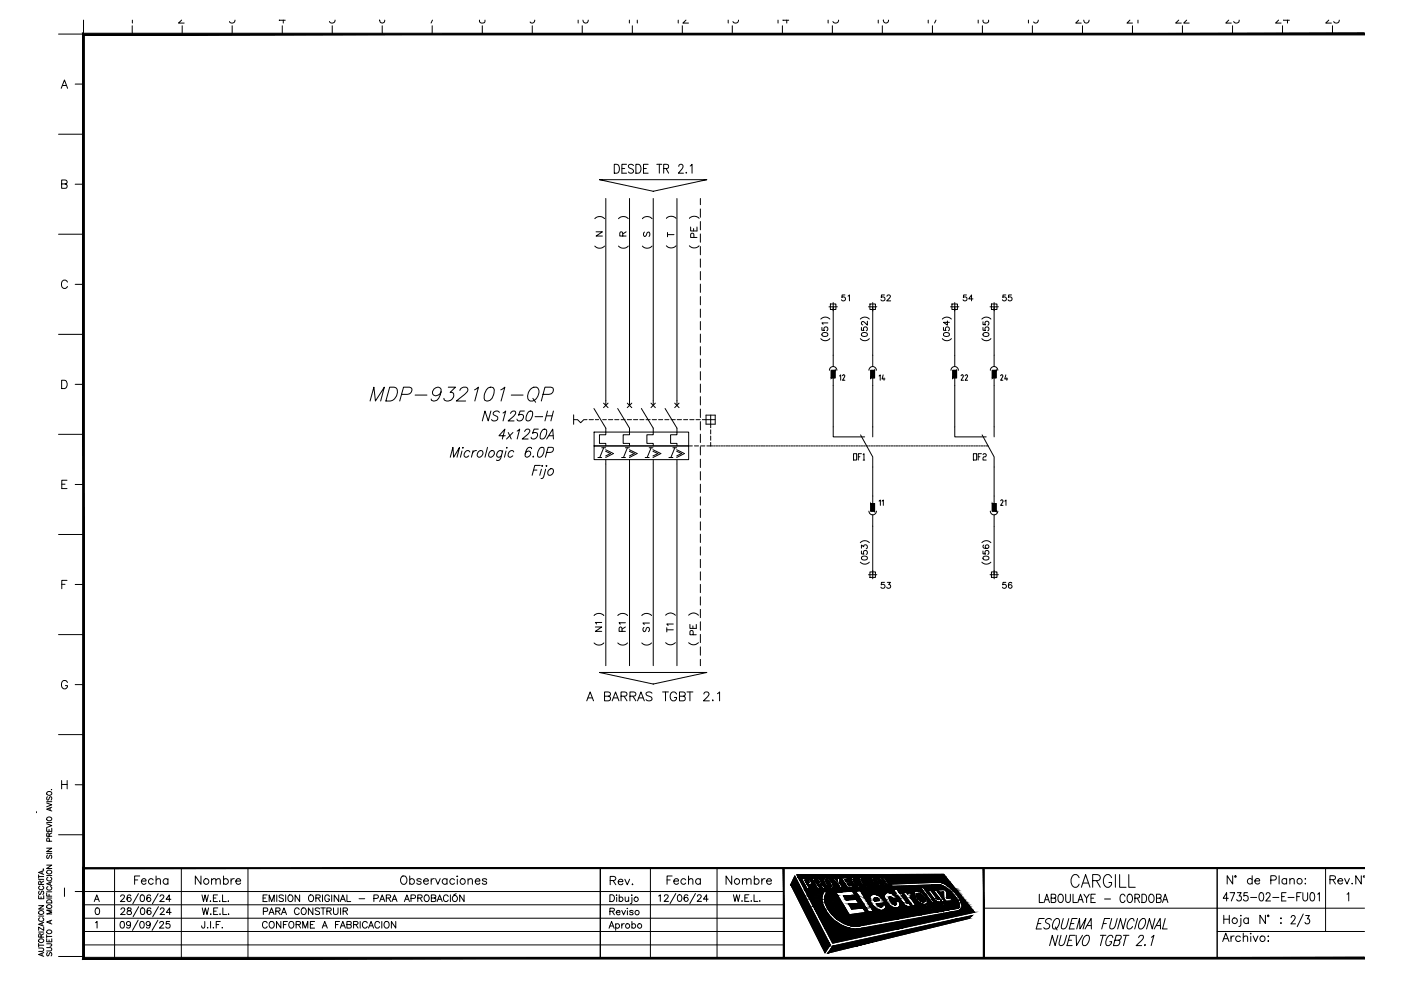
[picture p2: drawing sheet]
<svg xmlns="http://www.w3.org/2000/svg" width="420mm" height="297mm" viewBox="0 0 420 297" stroke-linecap="round" stroke-linejoin="round" font-family="sans-serif">
<g fill="none" stroke="#000" stroke-width=".3">
<path d="M25 6v4.2h-7.4M39.7 7.7v2.5M39.7 6v.9M54.5 6l-1 .9h1.7M54.6 7.7v2.5M69.6 7.7v2.5M70.5 6a.87 .87 0 0 1-.7 .9 .87 .87 0 0 1-1-.5M83.8 6l1.7 .1M84.7 7.7v2.5M84.9 6v.9M99.6 7.7v2.5M100.5 6a.9 .9 0 0 1-.7 .9 .9 .9 0 0 1-1-.5"/>
<path d="M114.6 7.7v2.5M115.4 6a.77 .77 0 0 1-.5 .9 .77 .77 0 0 1-.9-.3l-.1-.5M129.6 7.7v2.5M129.7 6l-.4 .9M143.8 6v.1a.68 .68 0 0 0 .6 .8l.8-.1 .2-.8M144.6 7.7v2.5M159.6 7.7v2.5M160.4 6a.77 .77 0 0 1-.5 .9 .77 .77 0 0 1-.9-.3M173.4 6v.9M174.6 7.7v2.5M174.8 6a.81 .81 0 0 0 .8 .9 .81 .81 0 0 0 .8-.9M188.8 6v.9"/>
<path d="M189.6 7.7v2.5M191.1 6v.9M203.4 6v.9M204.6 7.7v2.5M205.7 6l-.9 .9h1.7M218.4 6v.9M219.6 7.7v2.5M221.5 6a.87 .87 0 0 1-.7 .9 .87 .87 0 0 1-1-.5M233.3 6v.9M234.6 7.7v2.5M234.8 6l1.7 .1M236 6v.9"/>
<path d="M248.4 6v.9M249.6 7.7v2.5M251.5 6a.9 .9 0 0 1-.7 .9 .9 .9 0 0 1-1-.5M263.4 6v.9M264.6 7.7v2.5M264.9 6l.1 .6a.77 .77 0 0 0 1 .3 .77 .77 0 0 0 .4-.9M265 6l-.1 .1M278.4 6v.9M279.6 7.7v2.5M280.7 6l-.4 .9M293.4 6v.9M294.6 7.7v2.5"/>
<path d="M294.8 6v.1a.68 .68 0 0 0 .6 .8h.5a.65 .65 0 0 0 .5-.9M308.4 6v.9M309.6 7.7v2.5M311.4 6a.77 .77 0 0 1-.5 .9 .77 .77 0 0 1-.9-.3M323.5 6l-.9 .9h1.7M324.6 7.7v2.5M325 6a.81 .81 0 0 0 .8 .9 .81 .81 0 0 0 .8-.9M338.9 6l-.9 .9h1.6M339.6 7.7v2.5M341.3 6v.9M353.5 6l-.9 .9h1.7M354.6 7.7v2.5"/>
<path d="M355.9 6l-.9 .9h1.6M368.5 6l-.9 .9h1.7M369.6 7.7v2.5M371.6 6a.87 .87 0 0 1-.6 .9 .87 .87 0 0 1-1-.5M383.4 6l-.8 .9h1.6M384.6 7.7v2.5M385 6l1.7 .1M386.1 6v.9M398.5 6l-.9 .9h1.7M399.6 7.7v2.5M401.6 6a.87 .87 0 0 1-.6 .9 .87 .87 0 0 1-1-.5M18.4 26.5l.9-2.5 1 2.5"/>
<path d="M18.7 25.6h1.2M22.5 25.2h2.5M17.6 40.2h7.4M18.5 55.1l1.4-.1 .2-.3-.2-.6-1.4-.2v2.5h1.4l.2-.4a.68 .68 0 0 0-.6-.9M22.5 55.2h2.5M179.8 53.9h32.2l-16.1 3.4zM181.7 59.5v62M184.2 49.2a1.42 1.42 0 0 1 1.6 .9 1.42 1.42 0 0 1-.5 1.7l-1.1 .1zM186.5 50.5h.9M187.9 49.2h-1.4v2.7h1.4M188.8 59.5v62M190 49.6a.77 .77 0 0 0-1-.4 .77 .77 0 0 0-.5 .9l1.2 .7 .3 .4a.81 .81 0 0 1-.6 .7 .81 .81 0 0 1-.9-.4"/>
<path d="M190.7 49.2a1.44 1.44 0 0 1 1.5 .9 1.44 1.44 0 0 1-.4 1.7l-1.1 .1zM193 50.5h.8M194.4 49.2h-1.4v2.7h1.4M195.9 59.5v62M197 49.2h1.5M197.7 49.2v2.7M199 50.5l1.3-.1 .2-.4-.1-.5-.4-.3h-1v2.7M199.8 50.5l.7 1.4M203 59.5v62M203.6 49.9l.4-.7 .6 .2 .2 .4-.3 .8-1.1 1.3h1.6M205.8 51.7v.2zM207 49.8l.5-.6v2.7"/>
<path d="M210 59.5v1.9M17.6 70.2h7.4M178.4 73.8a1.98 1.98 0 0 0 2.9 0M178.4 65.5a1.98 1.98 0 0 1 2.9 0M178.8 69.5h1.9l-1.9 1.3h1.9M185.5 73.8a1.98 1.98 0 0 0 2.9 0M185.5 65.5a1.98 1.98 0 0 1 2.9 0M186.8 70.8l-.1-1.1-.7-.1-.1 1.2h1.9M187.8 69.5l-1 .6M192.6 73.8a1.98 1.98 0 0 0 3 0M192.6 65.5a1.98 1.98 0 0 1 3 0M193.3 69.6l-.3 .4 .3 .9 .4-.2 .7-1.1h.2l.3 .4-.3 .9"/>
<path d="M199.8 73.7a1.98 1.98 0 0 0 3 0M199.8 65.5a1.98 1.98 0 0 1 3 0M200.2 70.3h1.9M200.2 69.7v1.3M206.7 73.7a1.98 1.98 0 0 0 3 0M206.7 65.5a1.98 1.98 0 0 1 3 0M207.1 68v1.2h1.9v-1.2M208 68.5v.7M208.1 71.2l-.1-1.1-.7-.1-.2 1.2h1.9M210 62.6v2.5M210 66.4v2.5M210 70.1v2.5"/>
<path d="M210 73.9v2.5M210 77.6v2.5M20.2 84.6a.91 .91 0 0 0-1-.7 .91 .91 0 0 0-.8 1 1.12 1.12 0 0 0 1.2 1.6l.6-.6M22.5 85.2h2.5M210 81.4v2.5M210 85.1v2.5M210 88.9v2.5M210 92.6v2.5M210 96.4v2.5M246.2 95.6a1.83 1.83 0 0 1 2.7 0M246.5 98.1v.9l.8 .1a.63 .63 0 0 1-.1-1 .63 .63 0 0 1 1 .1 .63 .63 0 0 1-.3 1M246.6 99.9l.7-.2a.76 .76 0 0 1 1 .6 .96 .96 0 0 1-1 .6 .96 .96 0 0 1-.8-.7z"/>
<path d="M248.3 96.8h-1.8l.3 .4M248.6 92h2.5M249 91.1h1.7v1.7h-1.7zM249.9 90.7v19.2M253.4 88.4h-.9v.8a.63 .63 0 0 1 .9 0 .63 .63 0 0 1-.1 .9 .63 .63 0 0 1-.9-.3M254.3 88.7l.4-.3v1.8M258 95.6a1.83 1.83 0 0 1 2.7 0M258.3 98.1v.9l.8 .1a.63 .63 0 0 1 0-1 .63 .63 0 0 1 .9 .1 .63 .63 0 0 1-.2 1M258.4 99.9l.7-.2a.76 .76 0 0 1 1 .6 .96 .96 0 0 1-.9 .6 .96 .96 0 0 1-.9-.7zM260.1 96.3v1.2l-.8-.9-.6-.2-.3 .1-.1 .5 .5 .4M260.5 92h2.5M260.9 91.1h1.6v1.7h-1.6z"/>
<path d="M261.7 90.7v19.2M265.2 88.4h-.8l-.1 .8a.65 .65 0 0 1 1-.1 .65 .65 0 0 1-.2 1 .65 .65 0 0 1-.9-.3M266 88.8l.3-.4 .6 .1 .1 .2-.2 .6-.9 .9h1.2M282.6 95.6a1.83 1.83 0 0 1 2.7 0M282.9 98.1v.9l.8 .1a.63 .63 0 0 1 0-1 .63 .63 0 0 1 .9 .1 .63 .63 0 0 1-.2 1M283 99.9l.7-.2a.76 .76 0 0 1 1 .6 .96 .96 0 0 1-.9 .6 .96 .96 0 0 1-.9-.7zM284.1 96.2v1.3l-1.2-.9h1.8M285.1 92h2.5M285.5 91.1h1.6v1.7h-1.6zM286.3 90.7v19.2M289.8 88.4h-.8l-.1 .8a.63 .63 0 0 1 1 0 .63 .63 0 0 1-.2 .9 .63 .63 0 0 1-.9-.3M291.8 89.6h-1.3l.9-1.2v1.8"/>
<path d="M294.5 95.6a1.83 1.83 0 0 1 2.7 0M294.8 98.1v.9l.8 .1a.63 .63 0 0 1-.1-1 .63 .63 0 0 1 1 .1 .63 .63 0 0 1-.3 1M294.8 96.4v.9l.8 .1a.63 .63 0 0 1-.1-1 .63 .63 0 0 1 1 .1 .63 .63 0 0 1-.3 1M294.9 99.9l.7-.2a.76 .76 0 0 1 1 .6 .96 .96 0 0 1-1 .6 .96 .96 0 0 1-.8-.7zM296.9 92h2.5M297.3 91.1h1.7v1.7h-1.7zM298.1 90.7v19.2M301.7 88.4h-.9l-.1 .8a.63 .63 0 0 1 1 0 .63 .63 0 0 1-.1 .9 .63 .63 0 0 1-1-.3M303.3 88.4h-.8l-.1 .8a.63 .63 0 0 1 1 0 .63 .63 0 0 1-.2 .9 .63 .63 0 0 1-.9-.3M17.6 100.2h7.4M18.5 114h.8a1.35 1.35 0 0 1 .9 1.2 1.35 1.35 0 0 1-.9 1.3h-.8zM22.5 115.2h2.5"/>
<path d="M116.9 116h1.3a1.25 1.25 0 0 1 1 1.6 2.75 2.75 0 0 1-3.5 2.6zM120.4 118.2h1.8a1.27 1.27 0 0 0 1.1-1.9l-.5-.3h-1.8l-1.1 4.2M124.5 118.4h3.5M132.3 117.4a1.29 1.29 0 0 1-1.3 1.3 1.29 1.29 0 0 1-1.3-1.3 1.49 1.49 0 0 1 1-1.2 1.49 1.49 0 0 1 1.6 .4 4.3 4.3 0 0 1-1.3 3.4l-1.1 .2-.5-.2-.1-.4M134.4 116h2.2l-1.6 1.6 .9 .2a1.74 1.74 0 0 1-.6 2.1 1.74 1.74 0 0 1-2.1-.1l-.1-.4M137.9 117l.1-.1a1.42 1.42 0 0 1 2.2-.5 1.47 1.47 0 0 1-.9 1.8l-2.5 2h2.8M142.3 116.9l1.2-.9-1.1 4.2M146.4 116.3l.7-.3 .9 .3a3.1 3.1 0 0 1-1.7 3.9l-.9-.2a3.4 3.4 0 0 1 1-3.7zM150.2 116.9l1.2-.9-1.1 4.2M153.3 118.4h3.6M159.1 116.6a1.46 1.46 0 0 1 2.4 0 2.68 2.68 0 0 1-2.5 3.6 2.06 2.06 0 0 1-.2-3.2zM159.8 119.4l.8 1.2"/>
<path d="M162.8 118.2h1.8a1.28 1.28 0 0 0 1.2-1.9l-.6-.3h-1.8l-1.1 4.2M210 100.1v2.5M210 103.9v2.5M210 107.6v2.5M210 111.4v2.5M210 115.1v2.5M210 118.9v2.5M246.2 101.5a1.75 1.75 0 0 0 2.7 0M249.3 111h1.1v2.3h-1.1zM249.9 113.3v17.7h9.4M251 111a1.12 1.12 0 0 0-1.1-1.1 1.12 1.12 0 0 0-1.2 1.1M251.8 112.7l.3-.3v1.6"/>
<path d="M253 112.3l.3 .2v.4M253 112.4l-.4 .2M253.3 112.9l-.6 1.1h.7M258 101.5a1.75 1.75 0 0 0 2.7 0M261.1 111h1.2v2.3h-1.2zM261.7 113.3v17.7M262.8 111a1.12 1.12 0 0 0-1.1-1.1 1.12 1.12 0 0 0-1.1 1.1M263.6 112.7l.4-.3v1.6M264.9 112.4l-.4 1.2h.9M265.1 113.3v.7M282.6 101.5a1.75 1.75 0 0 0 2.7 0M285.7 111h1.2v2.3h-1.2z"/>
<path d="M286.3 113.3v17.7h9.5M287.4 111a1.12 1.12 0 0 0-1.1-1.1 1.12 1.12 0 0 0-1.1 1.1M288.5 112.3l.4 .4-.7 1.3h.8M288.6 112.4l-.4 .2M289.8 112.4l-.4 .2M289.8 112.3l.4 .4-.7 1.3h.7M294.5 101.5a1.75 1.75 0 0 0 2.7 0M297.6 111h1.1v2.3h-1.1zM298.1 113.3v17.7M299.2 111a1.12 1.12 0 0 0-1.1-1.1 1.12 1.12 0 0 0-1.1 1.1M300.4 112.3l.4 .4-.7 1.3h.7M300.4 112.4l-.3 .2"/>
<path d="M301.7 112.4l-.4 1.2h.9M301.9 113.3v.7M17.6 130.2h7.4M111 120.2l1.1-4.2 .5 4.2 2.7-4.2-1.1 4.2M135 137l.8-2.9 .2 2.9 1.8-2.9-.7 2.9M138.5 135.2l-.4 1.8M138.7 134.2h.3zM140.9 135.5a1.03 1.03 0 0 0-1.5-.1 1.03 1.03 0 0 0 0 1.5 .77 .77 0 0 0 1.2-.3M141.9 135.1l-.5 1.9M142.9 135.1a1.11 1.11 0 0 0-1.2 .8M143.4 135.5a.79 .79 0 0 1 1.4 0 1.14 1.14 0 0 1-.3 1.1 1.14 1.14 0 0 1-1.2 .3 1.09 1.09 0 0 1 .1-1.4zM146.2 134.1l-.8 2.9"/>
<path d="M146.8 135.5a.79 .79 0 0 1 1.4 0 1.15 1.15 0 0 1-.3 1.2 1.15 1.15 0 0 1-1.2 .2 1.18 1.18 0 0 1 .1-1.4zM147.2 123.2l-.8 3-1-3-.8 3M149.8 123.6a.92 .92 0 0 0-1.2-.4 .92 .92 0 0 0-.5 1.1l1.1 .6a.97 .97 0 0 1-.5 1.2 .97 .97 0 0 1-1.3-.4M150.7 135.5a1.03 1.03 0 0 0-1.5-.1 1.03 1.03 0 0 0-.1 1.5 .81 .81 0 0 0 1.3-.3M150.8 135.1l-.6 2.2a.88 .88 0 0 1-1.3 .6M150.9 123.8l.8-.6-.8 3M151.5 130.6h-1.9l1.8-2-.7 3M151.8 135.2l-.5 1.8M151.9 134.2h.2zM152.4 129.6l.9 2M153.1 123.9a.8 .8 0 0 1 .7-.7 .8 .8 0 0 1 .9 .6l-.7 1-1.6 1.4h1.8M153.8 129.6l-1.9 2"/>
<path d="M154.1 135.5a1.03 1.03 0 0 0-1.5-.1 1.03 1.03 0 0 0 0 1.5 .82 .82 0 0 0 1.2-.3M155.1 129.2l.8-.6-.8 3M157.3 123.2h-1.3l-.5 1.3a.88 .88 0 0 1 1.4-.1 .88 .88 0 0 1-.2 1.3 .9 .9 0 0 1-.9 .5 .9 .9 0 0 1-.7-.6M157.3 129.3l.1-.1a.85 .85 0 0 1 1.5-.3l-.1 .6-.5 .7-1.7 1.4h1.8M158.6 123.4l.4-.2 .6 .2a2.38 2.38 0 0 1-1.1 2.8l-.6-.2a2.6 2.6 0 0 1 .7-2.6zM159.4 134.5v-.3a.96 .96 0 0 0-1.4 .4 2.38 2.38 0 0 0-.4 2.3 .95 .95 0 0 0 1.4-.4 .95 .95 0 0 0-.5-1.3l-.8 .4-.2 .4M159.8 136.9h.2l-.1 .1zM160.5 124.9h2.3M161.4 128.6h-1.2l-.5 1.3a.88 .88 0 0 1 1.4-.1 .88 .88 0 0 1-.2 1.4 .87 .87 0 0 1-.9 .4 .87 .87 0 0 1-.7-.6M162 134.2h1.1a2.41 2.41 0 0 1-1.2 2.8l-.6-.1a2.64 2.64 0 0 1 .7-2.7zM162 139.5h-1.6l-.8 3M162.5 139.6h.3l-.2 .2z"/>
<path d="M162.8 128.8l.4-.2 .6 .2a2.26 2.26 0 0 1-1.1 2.8l-.6-.1a2.88 2.88 0 0 1 .7-2.7zM163.8 139.6h.2l-.1 .2zM163.9 124.6h1.7M163.9 131.6l1.9-3 .2 3M163.9 135.6h1.2a.81 .81 0 0 0 .8-.6 .81 .81 0 0 0-.4-.9h-1.1l-.8 2.9M164.2 123.2l-.8 3M164.6 130.6h1.3M166 123.2l-.8 3M172 124.3v2.9M172.1 125.8h1.1l.9 .9 1-.9h1M176.7 125.8h1.3M178.1 122.4l3.6 5.9v2h-1.9v2.6h1.9v.8"/>
<path d="M178.2 129.5h28.3v4.2h-28.3zM178.2 133.7h28.3v4.1h-28.3zM178.5 125.8h1M179.3 137.1h1.2M180.5 134.2h1.1M180.7 125.8h1.1M181 120.8l1.4 1.4M181 134.2l-1.1 2.9M181.6 134.8l2.4 1.1-2.4 1.2M181.6 135.3l1.5 .6-1.5 .8M181.7 137.8v1.2M181.7 139.1v60.4"/>
<path d="M182.4 120.8l-1.4 1.4M182.5 125.8h1.3M184.3 125.8h1.3M185.2 122.4l3.6 5.9v2h-1.9v2.6h1.9v.8M186.3 125.8h1.2M186.4 137.1h1.2M187.6 134.2h1.2M188.1 125.8h1.3M188.1 120.8l1.4 1.4M188.2 134.2l-1.2 2.9M188.8 134.8l2.3 1.1-2.3 1.2M188.8 135.3l1.4 .6-1.4 .8"/>
<path d="M188.8 137.8v1.2M188.8 139.1v60.4M189.5 120.8l-1.4 1.4M190 125.8h1.2M191.9 125.8h1.2M192.3 122.4l3.6 5.9v2h-1.9v2.6h1.9v.8M193.5 137.1h1.2M193.7 125.8h1.3M194.7 134.2h1.1M195.2 120.8l1.3 1.4M195.3 134.2l-1.2 2.9M195.6 125.8h1.3"/>
<path d="M195.8 134.8l2.4 1.1-2.4 1.2M195.8 135.3l1.5 .6-1.5 .8M195.9 137.8v1.2M195.9 139.1v60.4M196.5 120.8l-1.3 1.4M197.5 125.8h1.2M199.4 125.8h1.2M199.5 122.4l3.5 5.9v2h-1.9v2.6h1.9v.8M200.6 137.1h1.2M201.2 125.8h1.3M201.8 134.2h1.1M202.3 120.8l1.4 1.4"/>
<path d="M202.4 134.2l-1.2 2.9M202.9 134.8l2.4 1.1-2.4 1.2M202.9 135.3l1.5 .6-1.5 .8M203 137.8v1.2M203 139.1v60.4M203.1 125.8h1.3M203.7 120.8l-1.4 1.4M205 125.8h1.2M206.5 133.7h1.1M206.9 125.8h1.2M208.3 133.7h1.2M208.7 125.8h1.3"/>
<path d="M210 122.6v2.6M210 126.4v2.5M210 130.1v2.5M210 133.9v2.5M210 137.6v2.5M210.1 133.7h1.3M210.6 125.8h3.9M211.7 124.4h2.8v2.7h-2.8zM212 133.7h1.7M213.1 124.4v3.8M213.1 128.8v1.3M213.1 130.7v1.3"/>
<path d="M213.1 132.6v1.1M214 133.7h.5M214.7 133.7h.6M215.5 133.7h.5M216.2 133.7h.5M217 133.7h.5M217.7 133.7h.6M218.5 133.7h.5M219.2 133.7h.5M220 133.7h.5M220.8 133.7h.4M221.5 133.7h.5"/>
<path d="M222.2 133.7h.5M223 133.7h.5M223.7 133.7h.5M224.5 133.7h.5M225.2 133.7h.5M226 133.7h.5M226.7 133.7h.5M227.5 133.7h.5M228.2 133.7h.6M229 133.7h.5M229.7 133.7h.5M230.5 133.7h.5"/>
<path d="M231.3 133.7h.4M232 133.7h.5M232.7 133.7h.5M233.5 133.7h.5M234.3 133.7h.4M235 133.7h.5M235.7 133.7h.5M236.5 133.7h.5M237.2 133.7h.5M238 133.7h.5M238.7 133.7h.6M239.5 133.7h.5"/>
<path d="M240.2 133.7h.5M241 133.7h.5M241.8 133.7h.4M242.5 133.7h.5M243.2 133.7h.5M244 133.7h.5M244.8 133.7h.4M245.5 133.7h.5M246.2 133.7h.5M247 133.7h.5M247.7 133.7h.5M248.5 133.7h.5"/>
<path d="M249.2 133.7h.6M250 133.7h.5M250.7 133.7h.5M251.5 133.7h.5M252.3 133.7h.5M253 133.7h.5M253.7 133.7h.5M254.5 133.7h.5M255.3 133.7h.4M256 136h.9v1.9h-.9zM256 133.7h.5M256.7 133.7h.5"/>
<path d="M257.4 136.9h.5M257.5 133.7h.5M258.1 130.4l3.6 6.6v13.9M258.2 133.7h.5M258.3 136h-.9v1.9M258.9 136.3l.2-.3v1.9M258.9 137.9h.4M259 133.7h.5M259.7 133.7h.6M260.5 133.7h.5M261.2 133.7h.5M262 133.7h.5"/>
<path d="M262.7 133.7h.6M263.5 133.7h.5M264.2 133.7h.5M265 133.7h.5M265.8 133.7h.4M266.5 133.7h.5M267.2 133.7h.5M268 133.7h.5M268.7 133.7h.5M269.5 133.7h.5M270.2 133.7h.5M271 133.7h.5"/>
<path d="M271.7 133.7h.5M272.5 133.7h.5M273.2 133.7h.6M274 133.7h.5M274.7 133.7h.5M275.5 133.7h.5M276.3 133.7h.4M277 133.7h.5M277.7 133.7h.5M278.5 133.7h.5M279.3 133.7h.4M280 133.7h.5"/>
<path d="M280.7 133.7h.5M281.5 133.7h.5M282.2 133.7h.5M283 133.7h.5M283.7 133.7h.6M284.5 133.7h.5M285.2 133.7h.5M286 133.7h.5M286.8 133.7h.5M287.5 133.7h.5M288.2 133.7h.5M289 133.7h.5"/>
<path d="M289.8 133.7h.4M290.5 133.7h.5M291.2 133.7h.5M291.9 136h1v1.9h-1zM292 133.7h.5M292.7 133.7h.5M293.4 136.9h.5M293.5 133.7h.5M294.2 133.7h.6M294.3 136h-.9v1.9M294.5 130.4l3.6 6.6v13.9M294.8 136.3l.2-.3h.5l.3 .3-.3 .6h-.5l-.2 .4v.6h1"/>
<path d="M295 133.7h.5M295.7 133.7h.7M18.5 145.1h1M20.1 143.9h-1.6v2.5h1.6M22.5 145.2h2.5M160 140.9h1M162.4 140.6l-.5 1.9M163.6 140.6l-.5 2.3-.3 .4-.6 .1M164.6 140.9a.79 .79 0 0 1 1.4 0 1.03 1.03 0 0 1-.4 1.3 1.03 1.03 0 0 1-1.3-.2zM210 141.4v2.5M210 145.1v2.5M210 148.9v2.5"/>
<path d="M210 152.6v2.5M210 156.4v2.5M260.6 153.2a1.12 1.12 0 0 0 1.1 1.1 1.12 1.12 0 0 0 1.1-1.1M261.1 150.9h1.2v2.3h-1.2zM261.7 154.3v19.2M263.6 150.2l.4-.3v1.6M264.5 150.2l.4-.3v1.6M297 153.2a1.12 1.12 0 0 0 1.1 1.1 1.12 1.12 0 0 0 1.1-1.1M297.6 150.9h1.1v2.3h-1.1zM298.1 154.3v19.2M300.1 150.1l.5-.2 .2 .5M300.8 150.4l-.7 1.1h.7"/>
<path d="M301.4 150.2l.3-.3v1.6M17.6 160.2h7.4M18.5 175.1h1M20.1 174h-1.6v2.5M22.5 175.2h2.5M210 160.1v2.5M210 163.9v2.5M210 167.7v2.5M210 171.4v2.5M210 175.1v2.5M210 178.9v2.5M258 168.5a1.83 1.83 0 0 0 2.7 0"/>
<path d="M258 162.7a1.83 1.83 0 0 1 2.7 0M258.3 165.2v.8l.8 .1a.63 .63 0 0 1 0-1 .63 .63 0 0 1 .9 .2 .63 .63 0 0 1-.2 .9M258.3 164.3v-.9l.7 .5a.59 .59 0 0 1 1-.5 .59 .59 0 0 1-.2 1.1M258.4 166.9l.7-.2a.76 .76 0 0 1 1 .7 .96 .96 0 0 1-.9 .5 .96 .96 0 0 1-.9-.7zM260.5 172.3h2.5M260.9 171.4h1.6v1.7h-1.6zM265.2 174.6h-.8l-.1 .7a.65 .65 0 0 1 1 0 .65 .65 0 0 1-.2 1 .65 .65 0 0 1-.9-.3M266.1 174.6h.9l-.5 .6a.59 .59 0 0 1 .5 1 .59 .59 0 0 1-1.1-.2M294.5 168.5a1.83 1.83 0 0 0 2.7 0M294.5 162.7a1.83 1.83 0 0 1 2.7 0M294.8 165.2v.8l.8 .1a.63 .63 0 0 1-.1-1 .63 .63 0 0 1 1 .2 .63 .63 0 0 1-.3 .9M294.9 166.9l.7-.2a.76 .76 0 0 1 1 .7 .96 .96 0 0 1-1 .5 .96 .96 0 0 1-.8-.7z"/>
<path d="M295 163.4l-.1 .1a.87 .87 0 0 0 .6 1 .87 .87 0 0 0 1.1-.6 .55 .55 0 0 0-.5-.6 .55 .55 0 0 0-.6 .5 .55 .55 0 0 0 .5 .6M296.9 172.3h2.5M297.3 171.4h1.7v1.7h-1.7zM301.7 174.6h-.9l-.1 .7a.63 .63 0 0 1 1 0 .63 .63 0 0 1-.1 .9 .63 .63 0 0 1-1-.2M303.4 174.8l-.1-.2a.87 .87 0 0 0-1 .7 .87 .87 0 0 0 .6 1 .55 .55 0 0 0 .6-.5 .55 .55 0 0 0-.5-.6 .55 .55 0 0 0-.6 .5M17.6 190.2h7.4M178.2 192.7a1.98 1.98 0 0 0 2.9 0M178.2 184.5a1.98 1.98 0 0 1 2.9 0M178.5 187.9h2l-2 1.3h2M180.5 186.6h-2l.4 .4M185.3 192.7a1.98 1.98 0 0 0 2.9 0M185.3 184.5a1.98 1.98 0 0 1 2.9 0"/>
<path d="M186.5 189.2v-1.1l-.5-.2-.3 .5v.8h1.9M187.6 186.7h-1.9l.3 .4M187.6 187.9l-1.1 .7M192.5 192.7a1.98 1.98 0 0 0 2.9 0M192.5 184.5a1.98 1.98 0 0 1 2.9 0M193.1 188.1a.71 .71 0 0 0-.3 .6 .71 .71 0 0 0 .5 .6l.9-1.2h.3l.3 .4-.3 .8M194.8 186.7h-2l.4 .5M199.6 192.6a1.98 1.98 0 0 0 3 0M199.6 184.4a1.9 1.9 0 0 1 3 0M200 188.8h1.9M200 188.1v1.3M201.9 187h-1.9l.3 .5"/>
<path d="M206.5 192.6a1.98 1.98 0 0 0 3 0M206.5 184.4a1.9 1.9 0 0 1 3 0M206.9 187.2v1.2h1.9v-1.2M207.8 187.6v.8M207.9 190.3l-.1-1.1-.7-.1-.2 1.2h1.9M210 182.6v2.5M210 186.4v2.5M210 190.1v2.5M210 193.9v2.5M210 197.6v1.9M20.2 204.6a.91 .91 0 0 0-1-.6 .91 .91 0 0 0-.8 .9 1.08 1.08 0 0 0 .3 1.2 1.08 1.08 0 0 0 1.1 .2l.4-.4v-.4h-.6M22.5 205.2h2.5"/>
<path d="M176 210.1l1-2.7 1 2.7M176.3 209.2h1.3M179.8 201.6h32.2l-16.1 3.4zM181.3 208.7l1.5-.2 .3-.3-.1-.5-.6-.3h-1.1v2.7h1.1a.7 .7 0 0 0 .7-.7 .7 .7 0 0 0-.7-.7M183.6 210.1l1-2.7 1 2.7M184 209.2h1.2M186.3 208.7l1.5-.2 .2-.3-.1-.5-.5-.3h-1.1v2.7M187.1 208.7l.9 1.4M188.9 208.7l1.5-.2 .3-.3-.1-.5-.5-.3h-1.2v2.7M189.8 208.7l.9 1.4M191.2 210.1l1-2.7 1 2.7M191.6 209.2h1.3"/>
<path d="M195.5 207.8a1 1 0 0 0-.9-.4 1 1 0 0 0-.9 .6l.3 .4 1.3 .5 .2 .8a1.17 1.17 0 0 1-1.8 0M198.7 207.4h1.8M199.6 207.4v2.7M202.9 208a.98 .98 0 0 0-1.1-.6 .98 .98 0 0 0-.8 1v.7a.96 .96 0 0 0 .9 1 .96 .96 0 0 0 1-1h-.6M203.8 208.7l1.5-.2 .2-.3-.1-.5-.5-.3h-1.1v2.7h1.1a.7 .7 0 0 0 .6-.7 .7 .7 0 0 0-.6-.7M206 207.4h1.8M206.9 207.4v2.7M211.1 208l.5-.6 .9 .3a.83 .83 0 0 1-.3 1.1l-1.2 1.3h1.8M213.6 209.9h.3zM215.2 207.9l.6-.5v2.7M14.3 238.8l-.3 .4 .3 .6 .3-.1 .5-.9 .4 .4-.2 .6M14.3 237.4a.68 .68 0 0 1 .9-.1 .68 .68 0 0 1 .1 .9 .68 .68 0 0 1-.9 .1 .68 .68 0 0 1-.1-.9z"/>
<path d="M15.4 236.7h.1M17.6 220.2h7.4M18.5 233.9v2.5M18.5 235.1h1.6M20.1 233.9v2.5M22.5 235.2h2.5M10.9 243.5h.1M10.9 243.5l.1 .1M14 259.3h1.5l-1.5 1h1.5M14 254.2h1.5l-1.5 1h1.5M14 248.3v.9h1.5v-.9M14 246.9l1.5 .6-1.5 .5"/>
<path d="M14 240.7l1.5 .5-1.5 .6M14 255.8h1.5M14 246.5h1.5M14 240.3h1.5M14.1 245.2a.71 .71 0 0 1 1-.3 .71 .71 0 0 1 .2 1 .74 .74 0 0 1-.9 .1 .74 .74 0 0 1-.3-.8zM14.3 256.3l-.3 .4 .1 .5h.5l.3-.8 .4-.1 .2 .4-.2 .6M14.7 250.7v-.9l-.4-.1-.3 .3v.7h1.5M14.7 248.6v.6M14.8 252.2l-.1-.9h-.6l-.1 .9h1.5M15 242.2v.7M15.5 241.9l-1.5 .6 1.5 .6M15.5 249.7l-.8 .5"/>
<path d="M17.6 250.2h7.4M11.6 271.5h1.5l-1.5 1h1.5M11.6 268.4v1h1.5v-1M11.6 262.2v1M11.6 279.4h1.5M11.6 274.6h1.5M11.6 263.6h1.5M11.6 262.7h1.5M11.7 273.2a.68 .68 0 0 1 1-.2 .68 .68 0 0 1 0 1 .69 .69 0 0 1-.8 0 .69 .69 0 0 1-.2-.8zM11.8 267.1l-.2 .4 .2 .6 .4-.2 .2-.7h.6l.1 .5-.2 .4M12 275.1a.6 .6 0 0 0-.4 .8 .6 .6 0 0 0 .9 .3 .54 .54 0 0 0 .6-.5 .54 .54 0 0 0-.4-.6M12 265.6a.6 .6 0 0 0-.4 .9 .6 .6 0 0 0 .9 .2 .54 .54 0 0 0 .6-.5 .54 .54 0 0 0-.4-.6"/>
<path d="M12.3 265.1l-.1-.9h-.5l-.1 .9h1.5M12.3 268.8v.6M12.6 261.2v.7M12.6 276.7v.7M13 260.4v.2zM13.1 277.9v1l-1.5-1v1M13.1 276.5l-1.5 .5 1.5 .6M13.1 261l-1.5 .5 1.5 .6M13.1 279.9l-.8 .5M13.1 264.1l-.8 .5M14 267.7v.9h1.5M14 269.2h1.5"/>
<path d="M14 267.3h1.5M14 262.4h1.5M14.1 279a.71 .71 0 0 1 1-.2 .71 .71 0 0 1 .2 1 .75 .75 0 0 1-.9 0 .75 .75 0 0 1-.3-.8zM14.1 271.5a.71 .71 0 0 1 1-.3 .71 .71 0 0 1 .2 1 .74 .74 0 0 1-.9 .1 .74 .74 0 0 1-.3-.8zM14.1 261.1a.71 .71 0 0 1 1-.3 .71 .71 0 0 1 .2 1 .74 .74 0 0 1-.9 .1 .74 .74 0 0 1-.3-.8zM14.3 269.8a.81 .81 0 0 1 .9 0 .81 .81 0 0 1 .3 .9h-1.5zM14.4 265.7a.6 .6 0 0 0-.3 .9 .6 .6 0 0 0 .8 .2 .54 .54 0 0 0 .6-.4 .54 .54 0 0 0-.4-.7M14.4 262.9a.62 .62 0 0 0-.3 .9 .62 .62 0 0 0 .8 .2 .56 .56 0 0 0 .6-.4 .56 .56 0 0 0-.4-.7M14.7 268v.6M15 264.5v.7M15 276v.7M15.5 275.8l-1.5 .6 1.5 .6"/>
<path d="M15.5 272.8h-1.5l1.5 .6-1.5 .6h1.5M15.5 264.3l-1.5 .6 1.5 .5M19.3 266.2v2.5M22.5 267.2h212.6M25 275.2h210.1M25 271.2h210.1M25 279.2h210.1M28.3 270.2l.7-2 .8 2M28.6 269.6h.9M28.6 276.6l.5-.4v2M28.8 272.2l.3-.1a1.03 1.03 0 0 1 .8 1 1.03 1.03 0 0 1-.8 1 1.25 1.25 0 0 1-.3-1.9zM34.4 260.2v27"/>
<path d="M36.2 268.7l.4-.5 .6 .1 .1 .3-.2 .7-1 .9h1.4M36.3 272.6l.2-.4 .5-.1 .4 .6-1.2 1.4h1.3M36.3 276.3a.64 .64 0 0 1 .9 .3l.1 .4a.85 .85 0 0 1-.7 1.2 1.28 1.28 0 0 1-.3-1.9zM38.3 272.2v.6a.81 .81 0 0 1 .9 .3 .81 .81 0 0 1 0 .9h-1v-.7l1.1-.7-.1-.4zM39.1 276.8a.62 .62 0 0 1-.8 .5 .62 .62 0 0 1-.2-.9 .62 .62 0 0 1 1 .1v.3a.94 .94 0 0 1-.7 1.4l-.4-.3M39.2 268.5l-.1-.2a.64 .64 0 0 0-.9 .3 .97 .97 0 0 0 .6 1.6 .62 .62 0 0 0 .5-.6 .62 .62 0 0 0-.6-.6 .62 .62 0 0 0-.6 .6M40.4 263.8h.9M41.4 275.8l-1.7 3.1M41.5 267.9l-1.7 3M41.6 271.8l-1.7 3M41.9 262.6h-1.5v2.5M42.2 276.3l.3-.1a1.03 1.03 0 0 1 .8 1 1.03 1.03 0 0 1-.8 1 1.25 1.25 0 0 1-.3-1.9z"/>
<path d="M42.3 268.3a.68 .68 0 0 1 1 .3v.5a.85 .85 0 0 1-.7 1.1 1.33 1.33 0 0 1-.3-1.9zM42.4 272.2a.68 .68 0 0 1 .9 .3l.1 .5a.85 .85 0 0 1-.7 1.1 1.33 1.33 0 0 1-.3-1.9zM42.4 264.1h1.4a.76 .76 0 0 0-1.1-.7 .76 .76 0 0 0-.2 1.3 .7 .7 0 0 0 .7 .4 .7 .7 0 0 0 .6-.4M45.1 276.8a.63 .63 0 0 1-.9 .6 .63 .63 0 0 1-.3-.9 .63 .63 0 0 1 1 0l.2 .3a.99 .99 0 0 1-.8 1.4l-.4-.3M45.2 268.5l-.1-.2a.68 .68 0 0 0-1 .3v1.3a.62 .62 0 0 0 1 .1 .62 .62 0 0 0-.2-1 .62 .62 0 0 0-.9 .6M45.2 272.4v-.2a.68 .68 0 0 0-1 .3 1.17 1.17 0 0 0 .4 1.6 .62 .62 0 0 0 .7-.5 .62 .62 0 0 0-.6-.7 .62 .62 0 0 0-.6 .6M46 263.8a.8 .8 0 0 0-1.2-.2 .8 .8 0 0 0 0 1.2 .8 .8 0 0 0 1.2-.1M46.8 263.8l.6-.4 .6 .1 .1 1.6M46.8 262.6v2.5M47.4 275.8l-1.8 3.1M47.4 267.9l-1.7 3M47.5 271.8l-1.7 3"/>
<path d="M47.9 276.7l.4-.5 .6 .1 .2 .3-.1 .4-1.2 1.2h1.3M48 268.7l.4-.5 .6 .1 .1 .3-.2 .7-1 .9h1.4M48.1 272.6l.2-.4 .5-.1 .4 .6-1.2 1.4h1.3M50.4 263.8a.8 .8 0 0 0-1.2-.2 .8 .8 0 0 0 0 1.2 .8 .8 0 0 0 1.2-.1M50.4 263.4v1.7M50.9 276.2h-1l-.1 .8a.7 .7 0 0 1 1.1 0 .7 .7 0 0 1-.2 1.1 .7 .7 0 0 1-1-.3M51.3 269.6h-1.5l1-1.4v2M51.3 273.5h-1.4l1-1.4v2M54.4 260.2v27M60.3 262.6v2.5l-1.7-2.5v2.5M60.6 268.2l.4 2 .5-2 .5 2 .5-2M60.6 272.1l.5 2 .5-2 .5 2 .5-2"/>
<path d="M61.4 276.2l-.2 1.9h-.6l-.1-.6M62.3 278v.2zM63 270.1h.2zM63.1 274h.2zM63.1 276.2v2M63.4 263.8l.6-.4 .7 .1 .1 1.6M63.4 263.4v1.7M64 278v.2zM64 269.2h.8M64.1 273.1h.7M64.8 263.8l.5-.4 .6 .1 .2 1.6M64.8 277.1h.8"/>
<path d="M65.2 268.2h-1.2v2h1.2M65.3 272.1h-1.2v2h1.2M65.8 270.1h.2zM65.9 274h.2zM66.1 276.2h-1.3v2M66.7 278v.2zM66.7 268.2v2h1.2M66.8 272.1v2h1.2M67 263.8a.8 .8 0 0 1 1.2-.2 .8 .8 0 0 1 0 1.2 .8 .8 0 0 1-1.2-.1M67 262.6v2.5M68.4 270.1h.2zM68.4 274h.3z"/>
<path d="M69.3 263.4v1.7M70.3 263.4a.85 .85 0 0 0-1 .7M70.7 264.1h1.5a.77 .77 0 0 0-1.1-.7 .77 .77 0 0 0-.2 1.3 .73 .73 0 0 0 .6 .4 .73 .73 0 0 0 .7-.4M74.4 260.2v27M78.9 269.2h.8M79 273.2l1.1-.1 .2-.3-.2-.6-1.1-.1v2M80.1 268.2h-1.2v2h1.2M80.1 276.7a.72 .72 0 0 0-.8-.5 .72 .72 0 0 0-.6 .8v.4a.72 .72 0 0 0 .6 .8 .72 .72 0 0 0 .8-.5M80.7 274.1l.7-2 .8 2M80.7 270.2v-2l.8 2 .7-2v2M80.9 276.5a.95 .95 0 0 1 1.4 .5 .95 .95 0 0 1-1 1.2l-.6-.8zM81 273.5h.9"/>
<path d="M82.7 273.1l1.1-.1 .2-.3-.2-.5-1.1-.1v2M83 268.2v2M83.3 273.1l.7 1M84.2 276.2v2l-1.3-2v2M84.4 274.1l.8-2 .7 2M84.7 273.5h.9M85 268.5l-.5-.3-.8 .3 .1 .5 1.1 .5-.1 .6-.7 .1-.4-.3M85 277.1h.8M85.7 268.2v2M86.2 276.2h-1.2v2M86.5 268.5a.95 .95 0 0 1 1.4 .3 .95 .95 0 0 1-.4 1.3 .96 .96 0 0 1-1.1-.4 .96 .96 0 0 1 .1-1.2zM87 276.3a.94 .94 0 0 1 1.2 .9 .94 .94 0 0 1-1.2 .9l-.4-.7z"/>
<path d="M88.8 277.1l1.1-.1 .3-.4-.6-.4h-.8v2M89.5 277.1l.7 1.1M89.7 272.6a.74 .74 0 0 0-.8-.5 .74 .74 0 0 0-.6 .8 .84 .84 0 0 0 .3 1.1 .84 .84 0 0 0 1-.1l.1-.2M89.9 268.2v2l-1.4-2v2M90.5 272.4a.95 .95 0 0 1 1.4 .3 .95 .95 0 0 1-.4 1.3 .95 .95 0 0 1-1.2-.4 .95 .95 0 0 1 .2-1.2zM90.8 278.2v-2l.8 2 .7-2v2M92.7 268.5a.94 .94 0 0 1 1.5 .6 .94 .94 0 0 1-1.1 1.1l-.6-.7zM93.1 277.1h.7M93.8 272.1v2l-1.3-2v2M94.3 276.2h-1.2v2h1.2M94.7 269.2l1.2-.1 .1-.7-1.3-.2v2M95.4 269.2l.6 1"/>
<path d="M95.8 272.4l-.4-.3-.7 .1-.1 .6 1.1 .5 .1 .6-.4 .2-.9-.2M96.2 272.1h1.4M96.6 278.2l.8-2 .8 2M96.7 268.2v2M96.9 272.1v2M96.9 277.5h1M98 273.1l1.2-.1 .1-.3-.1-.5-1.2-.1v2M98.7 273.1l.6 1M98.8 268.7a.72 .72 0 0 0-.8-.5 .72 .72 0 0 0-.6 .8v.5a.7 .7 0 0 0 .7 .7 .7 .7 0 0 0 .7-.7h-.5M99.5 268.2v2M100 272.1l.1 1.8 .5 .2 .5-.1 .3-.4v-1.5M100.6 277.1h.8"/>
<path d="M101.6 268.2v2l-1.4-2v2M101.8 276.2h-1.2v2M102.1 270.2l.7-2 .8 2M102.1 278.2l.7-2 .8 2M102.1 272.1v2M102.3 277.5h1M102.3 269.6h1M102.9 273.1l1.1-.1 .2-.3-.2-.5-1.1-.1v2M103.5 273.1l.7 1M104 268.2v2h1.2M104 277.1l1.2-.1 .1-.6-1.3-.2v2l1.2-.1 .2-.6-.5-.4M106 277.1l1.2-.1 .2-.4-.5-.4h-.9v2"/>
<path d="M106.7 277.1l.7 1.1M107.7 269.4h1.7M108 276.2v2M110.1 276.7a.74 .74 0 0 0-.8-.5 .74 .74 0 0 0-.6 .8 .83 .83 0 0 0 .3 1 .83 .83 0 0 0 1.1-.1v-.2M110.5 278.2l.8-2 .7 2M110.8 277.5h.9M112.1 269.3l1.2-.1 .2-.3-.1-.5-1.3-.2v2M113.9 270.2l.7-2 .8 2M113.9 276.7a.74 .74 0 0 0-.9-.5 .74 .74 0 0 0-.6 .8v.4a.74 .74 0 0 0 .6 .8 .74 .74 0 0 0 .9-.5M114.1 269.6h1M114.5 276.2v2M115.6 276.3a.94 .94 0 0 1 1.1 .9 .94 .94 0 0 1-1.1 .9l-.4-.7 .1-.7z"/>
<path d="M115.9 269.2l1.1-.1 .1-.7-1.2-.2v2M116.5 269.2l.7 1M117.5 270.2l.8-2 .8 2M117.8 269.6h1M118.7 276.2v2l-1.3-2v2M120.6 262.7a1.2 1.2 0 0 1 1.4 .5 1.2 1.2 0 0 1-.2 1.5 .9 .9 0 0 1-1.1 .3 .9 .9 0 0 1-.6-.9v-.6zM121.3 270.2l.7-2 .8 2M121.6 269.6h.9M122.9 263.8a.78 .78 0 0 1 1.1-.2 .78 .78 0 0 1 0 1.2 .78 .78 0 0 1-1.1-.1M122.9 262.6v2.5M123.3 269.3l1.2-.2v-.7l-1.2-.2v2M125.3 269.2l1.1-.1 .1-.7-1.2-.2v2"/>
<path d="M125.9 269.2l.7 1M126.3 263.8a.73 .73 0 0 0-.6-.5 .73 .73 0 0 0-.7 .5l1.2 .5 .1 .4a.73 .73 0 0 1-.6 .4 .73 .73 0 0 1-.7-.4M127 264.1h1.5a.77 .77 0 0 0-1.1-.7 .77 .77 0 0 0-.2 1.3 .73 .73 0 0 0 .6 .4 .73 .73 0 0 0 .7-.4M127.4 268.5a.95 .95 0 0 1 1.3 .3 .95 .95 0 0 1-.4 1.3 .96 .96 0 0 1-1.1-.4 .96 .96 0 0 1 .2-1.2zM129.3 263.4v1.7M129.4 269.2l1.1-.1 .2-.3-.1-.4-1.2-.2v2l1.2-.1 .1-.5-.5-.4M130.2 263.4a.79 .79 0 0 0-.9 .7M130.6 263.4l.7 1.7 .7-1.7M131.1 270.2l.8-2 .7 2M131.4 269.6h.9M134.1 263.8a.8 .8 0 0 0-1.2-.2 .8 .8 0 0 0 0 1.2 .8 .8 0 0 0 1.2-.1M134.1 263.4v1.7"/>
<path d="M134.4 268.7a.74 .74 0 0 0-.8-.5 .74 .74 0 0 0-.6 .8v.5a.74 .74 0 0 0 .6 .7 .74 .74 0 0 0 .8-.4M135.1 268.2v2M136.3 263.8a.78 .78 0 0 0-1.2-.2 .78 .78 0 0 0 0 1.2 .78 .78 0 0 0 1.2-.1M136.8 267.9l-.8 .3M137 262.7h.3zM137.1 263.5v1.6M139.2 268.2v2l-1.3-2v2M140.4 263.8l.6-.4 .5 .1 .2 1.6M140.4 263.4v1.7M142.5 264.1h1.4a.76 .76 0 0 0-1.1-.7 .76 .76 0 0 0-.2 1.3 .7 .7 0 0 0 .7 .4 .7 .7 0 0 0 .6-.4M146 263.8a.73 .73 0 0 0-.7-.5 .73 .73 0 0 0-.7 .5l1.2 .5 .2 .4a.73 .73 0 0 1-.7 .4 .73 .73 0 0 1-.7-.4M182.7 278.2l.7-2 .8 2"/>
<path d="M182.9 268.2h.7a1.08 1.08 0 0 1 .7 1 1.08 1.08 0 0 1-.7 1h-.7zM182.9 273.1h1.2l.2-.3-.1-.4-1.3-.2v2M182.9 277.6h1M183 263.9l1.4-.1 .3-.4-.1-.5-.5-.2h-1.1v2.5M183.6 273.1l.7 1.1M183.8 263.9l.9 1.3M184.6 277.2a.64 .64 0 0 1 1-.1 .64 .64 0 0 1 0 .9 .64 .64 0 0 1-1-.1M184.6 276.9v2M184.8 268.3h.2zM184.8 273.4h1.2a.6 .6 0 0 0-.9-.5 .6 .6 0 0 0-.2 1l.4 .3 .7-.3M184.9 269v1.2M185.4 264.3h1.4a.77 .77 0 0 0-1.1-.7 .77 .77 0 0 0-.2 1.3l.5 .3 .6-.1 .2-.2"/>
<path d="M185.7 269.2a.64 .64 0 0 1 .9-.1 .64 .64 0 0 1 0 .9 .64 .64 0 0 1-.9-.1M185.7 268.2v2M186.5 272.9l.5 1.3 .6-1.3M186.5 276.9v1.3M187.2 276.9a.6 .6 0 0 0-.7 .6M187.4 263.5l.7 1.7 .7-1.7M187.5 268.9l.1 1.2 .5 .1 .4-.4M188.2 272.2v.2zM188.2 273v1.2M188.5 268.9v1.3M189.5 268.2v.2zM189.5 269v1.5l-.1 .3-.4 .1"/>
<path d="M189.5 277.2a.64 .64 0 0 1 1-.1 .64 .64 0 0 1 0 .9 .64 .64 0 0 1-1-.1M189.5 276.2v2M189.6 265.1h.2zM189.9 273.1l-.4-.2-.7 .2 1 .6v.4l-.6 .1-.4-.3M195.1 260.2v27M197.5 268.6l.5-.4v2M199.2 268.7l.4-.5 .6 .1 .2 .3-.3 .7-.9 .9h1.3M200.1 263.8h.9M201.6 262.6h-1.5v2.5M202.1 264.1h1.4a.77 .77 0 0 0-1.1-.7 .77 .77 0 0 0-.2 1.3 .74 .74 0 0 0 1.3 0M202.7 267.8l-1.8 3.1M203.4 268.3a.64 .64 0 0 1 1 .3l.1 .4a.9 .9 0 0 1-.8 1.2 1.25 1.25 0 0 1-.3-1.9z"/>
<path d="M205.6 263.8a.8 .8 0 0 0-1.1-.2 .8 .8 0 0 0 0 1.2 .8 .8 0 0 0 1.1-.1M206.3 268.5l-.1-.2a.64 .64 0 0 0-.9 .3 .97 .97 0 0 0 .5 1.6 .62 .62 0 0 0 .6-.6 .62 .62 0 0 0-.6-.6 .62 .62 0 0 0-.7 .5M206.5 263.8l.6-.4 .6 .1 .1 1.6M206.5 262.6v2.5M208.6 267.8l-1.7 3.1M209.2 268.7l.3-.5 .6 .1 .2 .3-.3 .7-.9 .9h1.3M210 263.8a.8 .8 0 0 0-1.1-.2 .8 .8 0 0 0 0 1.2 .8 .8 0 0 0 1.1-.1M210 263.4v1.7M212.4 269.5h-1.4l.9-1.3v2M215 260.2v27M219.4 262.6v2.5l-1.7-2.5v2.5M219.9 268.2l.5 2 .5-2 .5 2 .5-2"/>
<path d="M222.4 270.1h.2zM222.7 263.8l.6-.4 .5 .1 .1 1.6M222.7 263.4v1.7M223.4 269.1h.7M223.9 263.8l.7-.4 .6 .1v1.6M224.6 268.2h-1.2v2h1.2M225.2 270.1h.2zM226.1 268.2v2h1.2M226.2 263.8a.8 .8 0 0 1 1.2-.2 .8 .8 0 0 1 0 1.2 .8 .8 0 0 1-1.2-.1M226.2 262.6v2.5M227.8 270.1h.2zM228.5 263.4v1.7"/>
<path d="M229.4 263.4a.85 .85 0 0 0-.9 .7M229.9 264.1h1.4a.77 .77 0 0 0-1-.7 .77 .77 0 0 0-.3 1.3 .73 .73 0 0 0 .7 .4 .73 .73 0 0 0 .6-.4M238.4 262.6l10.6 20.6-1.6 2.4-10.3-20.5zM239 262.2l44-.1 9.2 11.3-42.5 9.3zM240.4 263.3h1.8a1.15 1.15 0 0 1 .9 1.8h-1l.7 1.4h-.7zM241.4 263.8h.6a.56 .56 0 0 1 .4 .3 .56 .56 0 0 1-.1 .6h-.4zM245.4 264l-1-.3 .5 .9h.4M245.4 264l.2 .2M245.6 264.2l-.3 .4M246.1 265.3l-1-.2 .8 1.3-.6 .1M246.1 265.3l.8 1.1 .6-.1M247.2 263.2a2.42 2.42 0 0 1 2.5 3 2.26 2.26 0 0 1-2.7-2.2z"/>
<path d="M247.6 266.3l-1.4-1.5v-.8l-.3-.4-.6-.3h-1.8l1.8 3.2M247.6 263.8a1.81 1.81 0 0 1 1.7 1.8l-.1 .1a1.33 1.33 0 0 1-1.4-1.1zM249.4 263.2h.7l1.1 1-.1-1 .6-.1 .2 1.6 .8 1.4h-.7l-.7-1.1zM250.6 267.4l5-.3 .8 1.2-3.4 .3 .7 1.2 3-.2 .8 1.2-3 .2 1 1.5 3.3-.3 .9 1.3-5 .7zM252.3 263.1l1.7-.1 .4 .6h-1.1l.4 .7h.9l.4 .4-.9 .1 .4 .7 1.1-.1 .2 .6-1.6 .1zM256.2 277.6h.1M256.5 267.1l1.5-.1 3.9 6.1-1.4 .3zM257 263.6l.1 .2M257 263.7a1.09 1.09 0 0 0-1.6-.6 2.75 2.75 0 0 0 2.4 2.9l.1-.3-.1-.8M257.1 263.9l-.4 .1-.6-.5a1.9 1.9 0 0 0 1.3 1.9l-.1-.5h.4M257.6 264.8l.2 .1M259.4 263.6l.1 .2"/>
<path d="M259.4 263.6a.98 .98 0 0 0-1.7-.4 2.87 2.87 0 0 0 2.5 2.7l.1-.3-.1-.7M259.5 263.8l-.4 .1-.6-.4a1.9 1.9 0 0 0 1.3 1.9l-.1-.5 .4-.1M259.7 263h.5l1.8 2.7h-.6zM260 264.8l.2 .1M261.2 268.4a3 3 0 0 1 4 1.7l.3 .5-2.7 .3a1.13 1.13 0 0 0 1.9 .6v-.2l.9-.1a1.43 1.43 0 0 1-.6 1.6 1.43 1.43 0 0 1-1.7-.2 3.6 3.6 0 0 1-2.3-3.9zM261.6 262.9a2.31 2.31 0 0 1 2.3 2.2 .67 .67 0 0 1-.4 .7 .67 .67 0 0 1-.8-.4 2.22 2.22 0 0 1-1.1-2.5zM262 263.3a2.16 2.16 0 0 1 1.3 2 2.22 2.22 0 0 1-1.3-2zM262.2 269.2a1.04 1.04 0 0 1 1.5 .7l-1.4 .2zM263.5 263l.5-.1 1.5 1.4-.8-1.3 .4-.1 1.7 2.5h-.5l-1.5-1.3 1 1.4-.5 .1zM265.4 268a2.23 2.23 0 0 1 3.3 .8l.4 .4-1.3 .1a.62 .62 0 0 0-.5-.4 .62 .62 0 0 0-.6 .3l.6 1.3a1.02 1.02 0 0 0 1.4 .6l-.2-1 1.1-.1a1.41 1.41 0 0 1-.1 2 1.41 1.41 0 0 1-2.1-.2 3.6 3.6 0 0 1-2-3.8zM271 271l.6 .5 1.1 .2M272.4 270.8l-.5-.3-1.5-2.1h.5l-.5-.8h-.6l-.8-1.1-1.1 .2 .8 1.1h-.5l.6 .7h.4l2 2.7"/>
<path d="M272.4 270.8l.8 .8-.6 .1M272.6 267.3l.2 .1M272.7 267.2l-.5 .7-.3-.4h-1.1l2.8 4 1.1-.1-1.7-2.4 .2-.4h.4l-.8-1.3M273.6 268.5h.1M274.3 267.2a2.99 2.99 0 0 1 3.6 2 1.08 1.08 0 0 1 .3 1.3 1.08 1.08 0 0 1-1.2 .6 3.7 3.7 0 0 1-2.8-3.7zM274.9 268l.5-.3 .5 .2 .8 .7h.2l.2 .6a.61 .61 0 0 1 .2 .9 .61 .61 0 0 1-.9 0l-.4-.1-.8-.7 .1-.2-.4-.5zM275.9 265.8h.9l3.5 4.9-.7 .1zM277.7 271.2l.5-.2 .5 .2 .3 .4-.3 .2-.4-.3-.1 .1 1.2 .4 .7 .9v.3l-.4 .2-.7-.1-.5-.7 .5-.1 .5 .4a1.05 1.05 0 0 0-1.3-.6l-.6-.8zM278.3 271h.1M278.3 266.9h.8l1.8 2.4 .3 .3h.5l.1-.3-1.9-2.5h.9l2.6 3.5-.8 .1-.4-.5v.3a.92 .92 0 0 1-1.4-.1zM280.1 273l.4-.1 .3 .4h-.3zM281.2 266.8l2.1-.2 .6 .7 .1 2 1.2-.2 .6 .8-2.1 .3-.6-.9-.1-1.9-1.2 .1z"/>
<path d="M281.2 271.1h-.7l.6 .7 .3-.1 .1-.3M281.3 271.1l.2 .3M281.7 265.1a9.6 9.6 0 0 1 6 6.4l-.2 .5M281.7 272.1l.2 .1M281.8 271.4l.1 .3M281.9 271.4a1.12 1.12 0 0 0-1.7-.5v.2l1.5 2 .4-.1-.6-.9h.2M281.9 271.7l1.1 1.2-.5 .1-.6-.8M282.3 270.5l.5-.1 1.4 1.9 .6-.1 .3 .3-1.1 .2zM282.3 264.5l-15.2 .5 .3 .7 14.3-.6M282.3 264.6a10.2 10.2 0 0 1 6.2 6.9l-.4 1M282.8 272.5l.4-.1 .3 .4-.4 .1zM284.9 272.1h.3l.3 .3-.3 .1z"/>
<path d="M287.5 272l-29.8 5.6a10 10 0 0 1-10.4-8.1v-.8l.7-1.4-.7-.3a5.7 5.7 0 0 0 1 6.7 10.5 10.5 0 0 0 9.9 4.6l29.1-5.3 .8-.5M295 272.2h114.2M311.2 276.8h1M311.7 268v2.5h1.2M313.1 270.5l.8-2.5 .8 2.5M313.2 275.3h-1.6l-.8 3.1h1.5M313.4 269.7h1M315.2 269.2l1.3-.1 .1-.4-.1-.5-1.3-.2v2.5l1.4-.2v-.6l-.4-.5M315.3 275.8a.84 .84 0 0 0-1.2-.4 .84 .84 0 0 0-.2 1.3l.6 .3a.92 .92 0 0 1-.1 1.4 .92 .92 0 0 1-1.4-.4M316.3 275.8a.78 .78 0 0 1 .7-.5 .78 .78 0 0 1 .7 .5 2.12 2.12 0 0 1-1.7 2.6l-.3-.4-.1-.7zM316.5 277.8l.5 .9M317.7 268.2a1.12 1.12 0 0 1 1.2 .4 1.12 1.12 0 0 1-.1 1.3 .73 .73 0 0 1-1.1 .5l-.4-.8 .1-1z"/>
<path d="M318.9 275.3l-.6 2.3 .1 .7a1.04 1.04 0 0 0 1.5-.7l.6-2.3M319.6 268v1.8a.7 .7 0 0 0 .7 .7 .7 .7 0 0 0 .7-.7v-1.8M321.1 276.8h1M321.8 268v2.5h1.2M322.9 278.4l.9-3.1 .1 3.1 1.8-3.1-.9 3.1M323 275.3h-1.5l-.8 3.1h1.5M323.2 270.5l.8-2.5 .9 2.5M323.5 269.7h1.1M323.6 263.1a1.13 1.13 0 0 0-1.1-1 1.13 1.13 0 0 0-1.1 1 2.29 2.29 0 0 0 .8 2.9 1.22 1.22 0 0 0 1.4-1M324.3 266l1.3-3.9 1.3 3.9M324.8 264.7h1.6M325.1 268l.8 1.2v1.3"/>
<path d="M325.4 278.4l1.8-3.1 .1 3.1M326 277.4h1.2M326.7 268l-.8 1.2M327.2 269.2h.8M327.7 264h1.4a.91 .91 0 0 0 .7-1.5l-.7-.4h-1.4v3.9M328.5 268h-1.3v2.5h1.3M328.8 264l1.2 2M330.9 276.8h.9M331.2 269.5h1.9M332.8 275.3h-1.6l-.8 3.1M333.4 263.1a1.17 1.17 0 0 0-1.8-.7 2.31 2.31 0 0 0 .3 3.6 1.26 1.26 0 0 0 1.5-1.5h-.8M333.4 275.3l-.6 2.7a.76 .76 0 0 0 .7 .5 .76 .76 0 0 0 .7-.5l.9-2.7"/>
<path d="M334.5 262.1v3.9M335.8 262.1v3.9h1.9M337.4 268.6a.77 .77 0 0 0-1-.6 .77 .77 0 0 0-.5 1v.6a.76 .76 0 0 0 .6 .9 .76 .76 0 0 0 .9-.6M337.7 275.3l-.9 3.1-.8-3.1-.8 3.1M338.4 268.2a1.12 1.12 0 0 1 1.2 .4 1.12 1.12 0 0 1-.1 1.3 .73 .73 0 0 1-1.1 .5l-.4-.8 .1-1zM338.5 262.1v3.9h2M340.1 276.1l-.2-.6a1.25 1.25 0 0 0-1.7 1 1.47 1.47 0 0 0 .2 1.9 1.14 1.14 0 0 0 1.3-.7M340.3 269.2l1.4-.2v-.7l-.5-.3h-.9v2.5M341.1 269.2l.6 1.3M341.2 275.3l-.9 3.1M342.1 275.8a.83 .83 0 0 1 1.3-.3 2.41 2.41 0 0 1-1.1 2.9l-.6-.1a2.27 2.27 0 0 1 .4-2.5zM342.5 268a1.33 1.33 0 0 1 1.4 .8 1.33 1.33 0 0 1-.4 1.6l-1 .1z"/>
<path d="M344.9 268.2a1.12 1.12 0 0 1 1.2 .4 1.12 1.12 0 0 1-.1 1.3 .78 .78 0 0 1-.9 .6 .78 .78 0 0 1-.6-.9l.1-1zM346.1 278.4l1.8-3.1 .2 3.1M346.4 275.3l-.8 3.1-.9-3.1-.8 3.1M346.8 277.4h1.2M346.8 269.2l1.3-.2v-.7l-.4-.3h-.9v2.5l1.3-.2 .1-.6-.5-.5M348.6 270.5l.8-2.5 .9 2.5M348.9 269.7h1.1M349.4 275.3l-.8 3.1h1.4M365 279.2h44.2M365 260.2v27M367 274.3v2.5M367 275.5h1.7"/>
<path d="M368.4 269.3h-1.6l1.1-1.7v2.5M368.7 274.3v2.5M368.9 267.6h1.4l-1 2.5M369.7 262.5v2.5l-1.7-2.5v2.5M371.1 267.6h1.1l-.6 .9a.76 .76 0 0 1 .6 1.2 .76 .76 0 0 1-1.3-.1M372.1 274.3v.2zM372.1 275.3v1.9l-.1 .4-.5 .1M372.9 279.7v2.5M374.1 267.6h-1l-.1 1a.78 .78 0 0 1 1.2 .1 .78 .78 0 0 1-.2 1.1 .78 .78 0 0 1-1.1-.2M374.4 275.5a.78 .78 0 0 0-1.2-.1 .78 .78 0 0 0 0 1.2 .78 .78 0 0 0 1.2-.1M374.4 275.1v1.7M375.1 269h1.8"/>
<path d="M375.1 279.7v.3zM375.5 263.7a.81 .81 0 0 0-1.2-.1 .81 .81 0 0 0 0 1.1 .81 .81 0 0 0 1.2-.1M375.5 262.5v2.5M376.3 264h1.5a.77 .77 0 0 0-1.1-.6 .77 .77 0 0 0-.2 1.2 .79 .79 0 0 0 1.3 0M377.9 267.7l.5-.1a1.59 1.59 0 0 1 0 2.5h-.2a1.68 1.68 0 0 1-.3-2.4zM379.5 274.3v2.5l-1.6-2.5v2.5M379.7 268.2l.4-.6h.4l.4 .4-.3 .9-1 1.2h1.4M381.1 263.8h1.1a.67 .67 0 0 0 .6-.5 .67 .67 0 0 0-.2-.7l-1.5-.1v2.5M381.7 269h1.8M383.6 262.5v2.5M384 275.3h.3zM384.2 276.6v.2z"/>
<path d="M384.4 268.7h.8M385.7 267.6h-1.3v2.5h1.3M385.9 263.7a.79 .79 0 0 0-1.2-.1 .79 .79 0 0 0 0 1.1 .79 .79 0 0 0 1.2-.1M385.9 263.3v1.7M386.3 269h1.8M386.8 263.8l.6-.5 .6 .2 .1 1.5M386.8 263.3v1.7M387.2 275l.2-.5a.69 .69 0 0 1 1 .3 .69 .69 0 0 1-.3 .9l-1 1.2h1.4M388.9 268.7h.8M390.2 267.6h-1.3v2.5M390.7 267.6v1.7a.72 .72 0 0 0 .7 .8 .72 .72 0 0 0 .8-.8v-1.7M390.8 274l-1.8 3.8"/>
<path d="M391.4 263.5h.2zM391.4 264.9h.2zM391.6 274.4h1.1l-.6 1a.76 .76 0 0 1 .6 1.2 .76 .76 0 0 1-1.3-.1M393.1 267.7a.64 .64 0 0 1 1.1 .3l.1 .6a1.11 1.11 0 0 1-.8 1.5 1.73 1.73 0 0 1-.4-2.4zM395.2 268l.5-.4v2.5M397.5 260.2v19M398.9 263.7l1.4-.2 .2-.3-.1-.5-.5-.2h-1v2.5M399.7 263.7l.8 1.3M401.2 264h1.5a.77 .77 0 0 0-1.1-.6 .77 .77 0 0 0-.3 1.2 .78 .78 0 0 0 1.4 0M403.3 263.3l.7 1.7 .7-1.7M404 268l.5-.4v2.5M405.4 264.9h.2z"/>
<path d="M408.2 262.5v2.5l-1.6-2.5v2.5M409.2 262.6l-.4 .1 .4 .2M11.6 284.2h1l.5 .4-.1 .4-.4 .2h-1M11.6 283.3h1.5M11.6 282.8v1M11.7 281.7a.69 .69 0 0 1 .9-.3 .69 .69 0 0 1 .3 1 .72 .72 0 0 1-.9 .1 .72 .72 0 0 1-.3-.8zM12.3 280.9l-.1-.9h-.5l-.1 .9h1.5M12.6 285.7v.7M13.1 285.5l-1.5 .6 1.5 .6M14 284h1.1l.4 .5-.1 .3-.3 .2h-1.1M14 282.9l1.4 .1 .1 .3-.5 .3M14 281.4v.9h1.5v-.9"/>
<path d="M14 280.7h1.5M14 280.2v.9M14.3 285.5l-.3 .4 .1 .5h.5l.3-.8 .4-.1 .2 .4-.2 .6M14.7 281.7v.6M17.6 286.7h7.4M25 283.2h210.1M180 287.2v-27v27M249.8 283.6l41.8-9.2-1.1 .9-42.2 10.4zM317.3 280.3l-.9 3.1-.8-3.1-.8 3.1M318.2 280.3l-.6 2.7a.79 .79 0 0 0 .7 .5 .79 .79 0 0 0 .8-.5l.8-2.7M320.4 281.8h1M322.4 280.3h-1.6l-.8 3.1h1.5"/>
<path d="M322.7 280.3l.2 3.1 1.7-3.1M325.2 280.8a.81 .81 0 0 1 1.5 0 2.12 2.12 0 0 1-1.7 2.6l-.2-.1a2.27 2.27 0 0 1 .4-2.5zM330 280.3h1.7M330.8 280.3l-.8 3.1M333.7 281.1l-.2-.6a1.23 1.23 0 0 0-1.7 1 1.55 1.55 0 0 0 .2 1.9 1.2 1.2 0 0 0 1.4-1.1h-.6M334.4 281.8h1l.6-.3 .3-.6-.1-.4-1.4-.2-.9 3.1h1.1a1.12 1.12 0 0 0 .8-1.4l-.4-.2M336.9 280.3h1.7M337.7 280.3l-.8 3.1M341.5 281.1v-.2a.9 .9 0 0 1 1.3-.4l.1 .4-.2 .6-2 1.9h1.7M343.4 283.1l-.1 .3zM345.3 280.9l.8-.6-.9 3.1M366.7 282.2l.9-2.5 1 2.5"/>
<path d="M367 281.4h1.2M369.2 280.6v1.6M370.1 280.6a.73 .73 0 0 0-.9 .7M372 280.9a.81 .81 0 0 0-1.2-.1 .81 .81 0 0 0 0 1.2 .81 .81 0 0 0 1.2-.1M372.9 281a.86 .86 0 0 1 1.1-.4l.2 1.6M375.1 280.6v1.6M375.8 280.6l.7 1.6 .8-1.6M380.2 280.6h.3zM380.4 282v.2z"/>
<circle cx="61.9" cy="264.2" r=".83"/>
<circle cx="136.4" cy="269.3" r=".88"/>
<circle cx="138.8" cy="264.2" r=".83"/>
<circle cx="188.2" cy="277.5" r=".67"/>
<circle cx="190.8" cy="269.5" r=".66"/>
<circle cx="191.1" cy="273.5" r=".65"/>
<circle cx="191.8" cy="277.5" r=".67"/>
<circle cx="221" cy="264.2" r=".83"/>
<circle cx="370.3" cy="275.9" r=".83"/>
<circle cx="370.5" cy="262.7" r=".23"/>
<circle cx="380.3" cy="274.5" r=".23"/>
<circle cx="389.7" cy="264.1" r=".83"/>
<circle cx="378.6" cy="281.4" r=".83"/>
</g>
<g fill="#000" stroke="#000" stroke-width=".3">
<path d="M238.4 262.6l1.3 2.5h-2.6zM247.5 278.4h21.9l-19.7 4.3zM247.8 263.1h4.5zM253.7 269.8h.3zM254.5 265.4h1.1zM256.9 265.3h.5zM257.2 265.4h.2zM259.6 265.4h.2zM260 266h16zM262 263.3h.2zM262.3 270.1h.2zM263.2 265.2h.2z"/>
<path d="M263.2 265.2l.1 .1zM267.4 267.8h.8zM268.4 271.2h.2zM269 268.5h.3zM269.8 267.6h.3zM272.4 270.8h.2zM275.6 269.7h.2zM275.5 267.9h.2zM275.8 269.8h.2zM275.7 267.9h.2zM276 270h.2zM275.9 268h.2z"/>
<path d="M276.2 270.1h.2zM276.1 268.2h.2zM276.3 268.3h.2zM276.4 270.2h.1zM276.6 270.2h.2zM276.5 268.4h.2zM278.2 271.5h.2zM279.7 270.7h.6zM280.1 272.9h.3zM281.1 271.8h.2zM281.3 269.6h.2zM281.3 269.6h.4z"/>
<path d="M282.5 267.4h.5zM239 262.2l44-.1 .2 .1zM284 269.1h1.2zM284.1 272.2h.7zM287.5 275.3l4.1-.9-1.1 .9zM246.4 283.6h2.3l-1.3 2zM249.8 283.6h7.1l-8.3 2z"/>
<path d="M24.8 10l.5 276.9v-276.4zM24.8 10l.5 276.9-.5 .6zM25.3 286.9l-.5 .6 384.4-.6zM24.8 287.5l384.4-.6v.6z"/>
<path d="M25.3 10.5h383.9v-.5zM24.8 10h384.4l-383.9 .5z"/>
<path d="M250.4 111v2.3h-1.1zM249.3 111v2.3l1.1-2.3z"/>
<path d="M262.3 111v2.3h-1.2zM261.1 111v2.3l1.2-2.3z"/>
<path d="M286.9 111v2.3h-1.2zM285.7 111v2.3l1.2-2.3z"/>
<path d="M298.7 111v2.3h-1.1zM297.6 111v2.3l1.1-2.3z"/>
<path d="M261.1 150.9l1.2 2.3v-2.3zM261.1 150.9l1.2 2.3h-1.2z"/>
<path d="M297.6 150.9l1.1 2.3v-2.3zM297.6 150.9l1.1 2.3h-1.1z"/>
<path d="M234.9 260.2l.3 27v-27zM234.9 260.2l.3 27h-.3z"/>
<path d="M239.3 262.9h18.9zM239.3 262.9h18.9z"/>
<path d="M237.1 265.1l11.9 18.1-9.3-18.1zM237.1 265.1l11.9 18.1h-2.8z"/>
<path d="M239.6 263.3l2.5 3.2-1.7-3.2zM239.6 263.3l2.5 3.2h-.9z"/>
<path d="M241.4 263.8h.7zM241.4 263.8h.7z"/>
<path d="M241.4 263.8h.8zM241.4 263.8h.8z"/>
<path d="M241.4 263.8l.9 .1zM241.4 263.8l.9 .1z"/>
<path d="M241.5 263.9l.8 .1zM241.5 263.9l.8 .1z"/>
<path d="M241.5 264h.8zM241.5 264h.8z"/>
<path d="M241.5 264l.9 .1zM241.5 264l.9 .1z"/>
<path d="M241.9 264.7h.4zM241.9 264.7h.5z"/>
<path d="M241.6 264.1l.9 .1zM241.6 264.1l.9 .1z"/>
<path d="M241.6 264.2l.9 .1zM241.6 264.2l.9 .1z"/>
<path d="M241.8 264.6h.7zM241.8 264.6l.6 .1z"/>
<path d="M241.7 264.3h.8zM241.7 264.3h.8z"/>
<path d="M241.7 264.3l.9 .1zM241.7 264.3l.9 .1z"/>
<path d="M241.8 264.4l.8 .1zM241.8 264.4l.8 .1z"/>
<path d="M241.8 264.5l.8 .1zM241.8 264.5l.8 .1z"/>
<path d="M241.8 264.6h.8zM241.8 264.6h.7z"/>
<path d="M239.6 263.3h3.9zM239.6 263.3h3.9z"/>
<path d="M242.2 263.3l1.3 .1zM242.2 263.3l1.3 .1z"/>
<path d="M242.2 263.4h1.3zM242.2 263.4h1.3z"/>
<path d="M242.3 263.4l1.2 .1zM242.3 263.4l1.2 .1z"/>
<path d="M242.5 263.5h1.1zM242.5 263.5h1.1z"/>
<path d="M242.6 263.5l1 .1zM242.6 263.5l1 .1z"/>
<path d="M242.8 263.6l.9 .1zM242.8 263.6l.9 .1z"/>
<path d="M242.9 263.7l.9 .1zM242.9 263.7l.9 .1z"/>
<path d="M243.1 263.8l.8 .2zM243.1 263.8l.8 .2z"/>
<path d="M243.2 264l.8 .2zM243.2 264l.8 .2z"/>
<path d="M243.3 264.2l.7 .1zM243.3 264.2l.7 .1z"/>
<path d="M243.4 264.3l.7 .2zM243.4 264.3l.7 .2h-.7z"/>
<path d="M243.4 264.5l.8 .1zM243.4 264.5l.8 .1z"/>
<path d="M243.4 264.6l.9 .1zM243.4 264.6l.9 .1z"/>
<path d="M243.4 264.7l1 .2-.1-.2zM243.4 264.7l1 .2h-1z"/>
<path d="M243.4 264.9l1.1 .1zM243.4 264.9l1.1 .1h-1.3z"/>
<path d="M243.2 265l1.3 .1zM243.1 265.1h1.4z"/>
<path d="M243.1 265.1h1.4zM242.9 265.1h1.6z"/>
<path d="M242.1 265.1l3.2 1.4-.8-1.4zM242.1 265.1l3.2 1.4h-2.5z"/>
<path d="M239.6 263.3h5.5zM239.6 263.3h5.7z"/>
<path d="M239.6 263.3h5.5zM239.6 263.3h3.9z"/>
<path d="M244.4 263.7h.7zM244.4 263.7h.7z"/>
<path d="M244.4 263.7l.8 .1zM244.4 263.7l.8 .1z"/>
<path d="M244.4 263.8h.9zM244.4 263.8h.9z"/>
<path d="M244.4 263.8h.9zM244.4 263.8h.9z"/>
<path d="M245.3 263.3h1.8zM245.3 263.3h1.8z"/>
<path d="M244.4 263.8l1 .1zM244.4 263.8l1 .1z"/>
<path d="M244.9 264.6h.4zM244.9 264.6h.5z"/>
<path d="M244.5 263.9l.9 .1zM244.5 263.9l.9 .1z"/>
<path d="M244.5 264l1.1 .2-.2-.2zM244.5 264l1.1 .2h-1z"/>
<path d="M244.9 264.6h.5zM244.9 264.6h.6z"/>
<path d="M244.9 264.6h.5zM244.9 264.6h.5z"/>
<path d="M244.8 264.6h.7zM244.8 264.6h.7z"/>
<path d="M244.8 264.5h.8zM244.8 264.5l.7 .1z"/>
<path d="M244.6 264.2l1 .1zM244.6 264.2l1 .1z"/>
<path d="M244.7 264.3h.9zM244.7 264.3h.9z"/>
<path d="M244.7 264.3h.9zM244.7 264.3h.9z"/>
<path d="M244.8 264.3l.8 .1zM244.8 264.3l.8 .1z"/>
<path d="M244.8 264.4l.8 .1zM244.8 264.4l.8 .1z"/>
<path d="M244.8 264.5h.8zM244.8 264.5h.8z"/>
<path d="M245.1 265.1h.7zM245.1 265.1h.7z"/>
<path d="M245.1 265.1h.8zM245.1 265.1h.8z"/>
<path d="M245.2 265.1h.8zM245.2 265.1h.8z"/>
<path d="M245.2 265.1l.9 .1zM245.2 265.1l.9 .1z"/>
<path d="M246 263.8h1zM246 263.8h1z"/>
<path d="M245.2 265.2l.9 .1zM245.2 265.2l.9 .1z"/>
<path d="M245.3 265.3l1.5 1-.7-1zM245.3 265.3l1.5 1h-.9z"/>
<path d="M242.8 269.6l3.8 .8-.1-.8zM242.8 269.6l3.8 .8h-3.3z"/>
<path d="M242.3 268.6l4.2 1 .1-1zM242.3 268.6l4.2 1h-3.7z"/>
<path d="M243.3 270.4l3.5 .7-.2-.7zM243.3 270.4l3.5 .7h-3.2z"/>
<path d="M242 268l4.6 .6 .1-.6zM242 268l4.6 .6h-4.3z"/>
<path d="M243.6 271.1l3.5 .6-.3-.6zM243.6 271.1l3.5 .6h-3.1z"/>
<path d="M245.9 266.3l1 .1zM245.9 266.3l1 .1z"/>
<path d="M246 263.8l1 .1zM246 263.8l1 .1z"/>
<path d="M246.1 263.9l.9 .1zM246.1 263.9l.9 .1z"/>
<path d="M245.7 263.5h1.3zM245.7 263.5h1.3z"/>
<path d="M245.8 263.5l1.2 .1zM245.8 263.5l1.2 .1z"/>
<path d="M245.9 263.6l1.1 .2v-.2zM245.9 263.6l1.1 .2z"/>
<path d="M246.2 264h.8zM246.2 264h.8z"/>
<path d="M246.2 264l.9 .2-.1-.2zM246.2 264l.9 .2h-.9z"/>
<path d="M245.6 263.4h1.5zM245.6 263.4l1.4 .1z"/>
<path d="M246.2 264.2l.9 .1zM246.2 264.2l.9 .1z"/>
<path d="M244 271.7l3.4 .8-.3-.8zM244 271.7l3.4 .8h-3.1z"/>
<path d="M245.3 263.3h1.8zM245.3 263.3h1.8zM245.4 263.3h1.7zM245.4 263.3h1.7z"/>
<path d="M245.4 263.3h1.7zM245.4 263.3l1.7 .1z"/>
<path d="M246.3 264.3l.8 .1zM246.3 264.3l.8 .1z"/>
<path d="M246.3 264.4l.9 .1zM246.3 264.4l.9 .1z"/>
<path d="M239.5 263.2h7.7zM239.5 263.2l7.6 .1z"/>
<path d="M246.3 264.5l1 .1zM246.3 264.5l1 .1z"/>
<path d="M246.3 264.6l1 .1zM246.3 264.6l1 .1z"/>
<path d="M246.3 264.7l1 .1zM246.3 264.7l1 .1z"/>
<path d="M241.5 267l5.2 1 .6-1zM241.5 267l5.2 1h-4.7z"/>
<path d="M246.2 264.8l1.2 .1zM246.2 264.8l1.2 .1z"/>
<path d="M239.5 263.1h7.9zM239.5 263.1l7.7 .1z"/>
<path d="M246.5 264.9h.9zM246.5 264.9h.9z"/>
<path d="M246.5 264.9l1 .2-.1-.2zM246.5 264.9l1 .2z"/>
<path d="M244.3 272.5l3.5 .6-.4-.6zM244.3 272.5l3.5 .6h-3.1z"/>
<path d="M246.7 265.1l.9 .1zM246.7 265.1l.9 .1z"/>
<path d="M247.5 266.3h1.7zM247.5 266.3h1.7z"/>
<path d="M247.5 266.3h28.8zM247.5 266.3h28.8z"/>
<path d="M239.4 263.1h8.2zM239.4 263.1h8z"/>
<path d="M246.8 265.2l.8 .1zM246.8 265.2l.8 .1z"/>
<path d="M246.8 265.3l1 .2-.2-.2zM246.8 265.3l1 .2h-.8z"/>
<path d="M244.7 273.1l3.6 .6-.5-.6zM244.7 273.1l3.6 .6h-3.3z"/>
<path d="M247 265.5l1.1 .3-.3-.3zM247 265.5l1.1 .3h-1z"/>
<path d="M247.8 263.7h.1zM247.7 263.7h.2z"/>
<path d="M247.7 263.7l.3 .1zM247.7 263.7l.3 .1z"/>
<path d="M247.7 263.8h.4zM247.7 263.8h.4z"/>
<path d="M247.6 263.8h.5zM247.6 263.8h.5z"/>
<path d="M247.1 265.8l1.3 .2-.3-.2zM247.1 265.8l1.3 .2h-1.1z"/>
<path d="M247.6 263.8l.6 .1zM247.6 263.8l.6 .1z"/>
<path d="M247.6 263.9l.7 .1zM247.6 263.9l.7 .1z"/>
<path d="M245 273.7l3.7 .6-.4-.6zM245 273.7l3.7 .6h-3.4z"/>
<path d="M247.6 264h.8zM247.6 264h.8z"/>
<path d="M247.6 264l.9 .1zM247.6 264l.9 .1z"/>
<path d="M247.3 266l1.4 .2zM247.3 266l1.4 .2h-1.3z"/>
<path d="M247.6 264.1l.9 .1zM247.6 264.1l.9 .1z"/>
<path d="M247.7 264.2l.9 .1zM247.7 264.2l.9 .1z"/>
<path d="M247.7 264.3h1zM247.7 264.3h1z"/>
<path d="M247.4 266.2l1.5 .1zM247.4 266.2l1.5 .1z"/>
<path d="M247.7 264.3l1.1 .2zM247.7 264.3l1.1 .2z"/>
<path d="M245.3 274.3l3.9 .6-.5-.6zM245.3 274.3l3.9 .6h-3.6z"/>
<path d="M247.8 264.5l1 .1zM247.8 264.5l1 .1z"/>
<path d="M247.8 264.6l1.1 .1zM247.8 264.6l1.1 .1z"/>
<path d="M247.9 264.7l1 .1zM247.9 264.7l1 .1z"/>
<path d="M247.5 266.3h1.7zM247.5 266.3h1.7z"/>
<path d="M247.9 264.8l1.1 .1zM247.9 264.8l1.1 .1z"/>
<path d="M248 264.9l1.1 .1zM248 264.9l1.1 .1z"/>
<path d="M248.1 265l1 .1zM248.1 265l1 .1z"/>
<path d="M248.1 265.1l1.1 .1zM248.1 265.1l1.1 .1z"/>
<path d="M248.2 265.2l1 .1zM248.2 265.2l1 .1z"/>
<path d="M248.3 265.3l.9 .1zM248.3 265.3l.9 .1z"/>
<path d="M248.9 265.9h.3zM248.9 265.9h.3z"/>
<path d="M248.4 265.4l.8 .1zM248.4 265.4l.8 .1z"/>
<path d="M248.4 265.5h.8zM248.4 265.5h.8z"/>
<path d="M248.5 265.5l.8 .1zM248.5 265.5l.8 .1z"/>
<path d="M248.8 265.7l.4 .1zM248.8 265.7l.4 .1z"/>
<path d="M248.8 265.8h.4zM248.8 265.8h.4z"/>
<path d="M248.9 265.8h.3zM248.9 265.8l.3 .1z"/>
<path d="M245.6 274.9l4.2 .6-.6-.6zM245.6 274.9l4.2 .6h-3.9z"/>
<path d="M248.6 265.6l.7 .1zM248.6 265.6l.7 .1z"/>
<path d="M248.7 265.7h.6zM248.7 265.7h.5z"/>
<path d="M248.1 263.2l1.4 .1zM248.1 263.2l1.4 .1z"/>
<path d="M248.4 263.3l1.4 .2-.3-.2zM248.4 263.3l1.4 .2h-1.1z"/>
<path d="M249.7 266.1h2.3zM249.7 266.1h2.3z"/>
<path d="M248.7 263.5l1.3 .3-.2-.3zM248.7 263.5l1.3 .3h-1.1z"/>
<path d="M245.9 275.5l4.4 .5-.5-.5zM245.9 275.5l4.4 .5h-4.1z"/>
<path d="M248.1 263.2h1.8zM248.1 263.2h1.3z"/>
<path d="M248.9 263.8l1.4 .2-.3-.2zM248.9 263.8l1.4 .2h-1.1z"/>
<path d="M248.1 263.2h2zM248.1 263.2h1.8z"/>
<path d="M249.2 264l1.4 .3-.3-.3zM249.2 264l1.4 .3h-1.2z"/>
<path d="M246.2 276l4.9 .5-.8-.5zM246.2 276l4.9 .5h-4.6z"/>
<path d="M249.4 264.3l1.5 .3-.3-.3zM249.4 264.3l1.5 .3h-1.4z"/>
<path d="M247.9 267.4l3.3 .9-.6-.9zM247.9 267.4l3.3 .9h-3.7z"/>
<path d="M249.5 264.6l1.8 .3-.4-.3zM249.5 264.6l1.8 .3h-1.6z"/>
<path d="M248 263.2h3.1zM248 263.2h3.1z"/>
<path d="M250.1 263.2l1.1 1-.1-1zM250.1 263.2l1.1 1z"/>
<path d="M246.5 276.5l5.4 .5-.8-.5zM246.5 276.5l5.4 .5h-5.2z"/>
<path d="M247.5 268.3l3.9 .4-.2-.4zM247.5 268.3l3.9 .4h-4.1z"/>
<path d="M249.7 264.9l1.6 .1zM249.7 264.9l1.6 .1z"/>
<path d="M249.7 265l1.8 .2-.2-.2zM249.7 265l1.8 .2h-1.7z"/>
<path d="M247.3 268.7l4.6 .8-.5-.8zM247.3 268.7l4.6 .8h-4.6z"/>
<path d="M247.9 263.1h3.6zM247.9 263.1l3.2 .1z"/>
<path d="M249.8 265.2l1.9 .3-.2-.3zM249.8 265.2l1.9 .3h-1.9z"/>
<path d="M249.8 265.5l2 .3-.1-.3zM249.8 265.5l2 .3h-2z"/>
<path d="M251.7 263.1h.6zM251.7 263.1h.6z"/>
<path d="M247.9 263.1h3.8zM247.9 263.1h3.6z"/>
<path d="M249.8 265.8l2.1 .2-.1-.2zM249.8 265.8l2.1 .2h-2.1z"/>
<path d="M246.7 277l6 .4-.8-.4zM246.7 277l6 .4h-5.7z"/>
<path d="M249.8 266l2.2 .1zM249.8 266l2.2 .1h-2.3z"/>
<path d="M247.3 269.5l5 .8-.4-.8zM247.3 269.5l5 .8h-5z"/>
<path d="M247.8 263.1h4.5zM247.8 263.1h4.5zM247.8 263.1h4.5z"/>
<path d="M251.7 263.1l1.7 1.6-1.1-1.6zM251.7 263.1l1.7 1.6h-1.5z"/>
<path d="M247.3 270.3l5.4 .6-.4-.6zM247.3 270.3l5.4 .6h-5.2z"/>
<path d="M248 267.3h4.7zM248 267.3l2.6 .1h-2.7z"/>
<path d="M247 277.4l6.6 .4-.9-.4zM247 277.4l6.6 .4h-6.4z"/>
<path d="M247.5 270.9l5.6 .5-.4-.5zM247.5 270.9l5.6 .5h-5.3z"/>
<path d="M247.8 271.4l5.6 .7-.3-.7zM247.8 271.4l5.6 .7h-5.3z"/>
<path d="M247.6 263.1h5.5zM247.6 263.1h4.7z"/>
<path d="M251.9 264.7l2.3 1.3-.8-1.3zM251.9 264.7l2.3 1.3h-1.5z"/>
<path d="M248.1 272.1l5.7 .6-.4-.6zM248.1 272.1l5.7 .6h-5.4z"/>
<path d="M247.2 277.8l7.6 .4-1.2-.4zM247.2 277.8l7.6 .4h-7.5z"/>
<path d="M253.7 264.3h.6zM253.7 264.3h.6zM253.7 264.3h.8z"/>
<path d="M248.4 272.7l5.8 .6-.4-.6zM248.4 272.7l5.8 .6h-5.3z"/>
<path d="M239.4 263h14.5zM239.4 263h14.6z"/>
<path d="M239.4 263h14.5zM239.4 263l13.7 .1z"/>
<path d="M248.9 273.3l5.6 .6-.3-.6zM248.9 273.3l5.6 .6h-5.2z"/>
<path d="M252.7 266l1.5 .1zM252.7 266l1.5 .1z"/>
<path d="M249.3 273.9l5.4 .3-.2-.3zM249.3 273.9l5.4 .3h-5.2z"/>
<path d="M253.7 264.3h.8zM253.7 264.3h.9z"/>
<path d="M254.5 265.4h1.1zM254.5 265.4h1.1z"/>
<path d="M254.6 264.3h1zM254.6 264.3h1z"/>
<path d="M247.6 267.2h7.1zM247.6 267.2l5.1 .1z"/>
<path d="M254.5 265.5h.3zM254.5 265.4l.3 .1z"/>
<path d="M247.3 278.2l8.2 .2-.7-.2zM247.3 278.2l8.2 .2h-8.1z"/>
<path d="M254.2 263.3l1.1 .2v-.2zM254.2 263.3l1.1 .2h-1z"/>
<path d="M254.3 263.5l1 .1zM254.3 263.5l1 .1z"/>
<path d="M254.4 263.6h.9zM253.3 263.6h2z"/>
<path d="M253.3 263.6l2 .2v-.2zM253.3 263.6l2 .2h-1.9z"/>
<path d="M253.4 263.8l2.1 .2-.2-.2zM253.4 263.8l2.1 .2h-1.9z"/>
<path d="M254.1 263.1l1.2 .2 .1-.2zM254.1 263.1l1.2 .2h-1.1z"/>
<path d="M254 263h1.4zM254 263h1.4z"/>
<path d="M254 263h1.4zM254 263l1.4 .1z"/>
<path d="M239.4 263h16.1zM239.4 263h16z"/>
<path d="M253.6 264l2 .3-.1-.3zM253.6 264l2 .3h-1.9z"/>
<path d="M255.3 272.2l.2 .3zM255.3 272.2h3.5l-3.3 .3z"/>
<path d="M247.4 278.4h8.6zM247.4 278.4h8.6z"/>
<path d="M254.6 264.3h1zM254.6 264.3h1z"/>
<path d="M239.3 262.9h16.3zM239.3 262.9l16.2 .1z"/>
<path d="M254.7 264.3l1.1 .3-.2-.3zM254.7 264.3l1.1 .3h-.9z"/>
<path d="M255.6 265.4h.8zM255.6 265.4h.8z"/>
<path d="M247.5 267.1h8.1zM247.5 267.1l7.2 .1z"/>
<path d="M239.3 262.9h16.5zM239.3 262.9h16.3z"/>
<path d="M254.9 264.6l.9 .1zM254.9 264.6l.9 .1z"/>
<path d="M255 264.7l.8 .1zM254.1 264.8h1.7z"/>
<path d="M254.1 264.8l1.9 .1-.2-.1zM254.1 264.8l1.9 .1h-1.8z"/>
<path d="M255.8 266h1.6zM255.8 266h1.6z"/>
<path d="M254.2 264.9l2 .3-.2-.3zM254.2 264.9l2 .3h-1.8z"/>
<path d="M256 263.5h.1zM256 263.5h.1zM256 263.5h.1z"/>
<path d="M256 263.5l.2 .1zM256 263.5l.2 .1z"/>
<path d="M256.2 263.1h1.6zM256.2 263.1h1.6z"/>
<path d="M254.4 265.2l2 .2-.2-.2zM254.4 265.2l2 .2h-1.9z"/>
<path d="M255.6 277.6h.6zM255.6 277.6h1.3z"/>
<path d="M255.9 263.6h.4zM255.9 263.6h.4z"/>
<path d="M255.9 263.6l.5 .1zM255.9 263.6l.5 .1z"/>
<path d="M255.9 263.7h.5zM255.9 263.7h.5z"/>
<path d="M255.9 263.7l.6 .1zM255.9 263.7l.6 .1z"/>
<path d="M255.6 265.4l.9 .1zM255.6 265.4l.9 .1z"/>
<path d="M255.9 263.8h.6zM255.9 263.8h.6z"/>
<path d="M255.6 265.5l1.1 .2zM255.6 265.5l1.1 .2h-1z"/>
<path d="M256 263.8l.7 .1zM256 263.8l.7 .1z"/>
<path d="M256.5 264.9h1.2zM256.5 264.9h1.2z"/>
<path d="M247.3 267.1h9.3zM247.3 267.1h9.3z"/>
<path d="M255.6 267.1l1 .1zM255.6 267.1l1 .1z"/>
<path d="M255.7 267.2l1.7 1.1-.8-1.1zM255.7 267.2l1.7 1.1h-1z"/>
<path d="M256 263.9l.7 .1zM256 263.9l.7 .1z"/>
<path d="M255.7 265.7l1.3 .1zM255.7 265.7l1.3 .1h-1.2z"/>
<path d="M253.6 269.6l.4 .2 2.7-.2zM253.6 269.6l.4 .2z"/>
<path d="M255.8 265.8l1.4 .2zM255.8 265.8l1.4 .2z"/>
<path d="M257 263.8h.8zM257 263.8h.8z"/>
<path d="M241.5 267h15.5zM241.5 267h15.6z"/>
<path d="M247.3 267h9.7zM247.3 267l9.2 .1z"/>
<path d="M255.8 266h1.6zM255.8 266h1.6z"/>
<path d="M256.6 264.9l.7 .1zM256.6 264.9l.7 .1z"/>
<path d="M256.7 265l.6 .1zM256.7 265l.6 .1z"/>
<path d="M256.7 265.1l.7 .1zM256.7 265.1l.7 .1z"/>
<path d="M256.8 265.2h.6zM256.8 265.2h.6z"/>
<path d="M256.9 265.2l.5 .1zM256.9 265.2l.5 .1zM256.9 265.3h.5z"/>
<path d="M257.1 265.4h.3zM257.1 265.4h.3z"/>
<path d="M257.1 265.4h.3zM257.1 265.4h.3z"/>
<path d="M256.4 268.3l1.1 .3-.1-.3zM253 268.6l3.4-.3 1.1 .3z"/>
<path d="M257 265.3h.4zM257 265.3l.4 .1z"/>
<path d="M253 268.6l5.1 1-.6-1zM253 268.6l5.1 1h-4.5z"/>
<path d="M256.5 264.9h1zM256.5 264.9h1.2z"/>
<path d="M256.5 264.9h1zM256.5 264.9h.8z"/>
<path d="M256.5 263.2l1.2 .2v-.2zM256.5 263.2l1.2 .2z"/>
<path d="M256.7 263.4l1 .1zM256.7 263.4l1 .1z"/>
<path d="M256.8 263.5l1 .2-.1-.2zM256.8 263.5l1 .2z"/>
<path d="M255.3 277.6h2.4zM255.3 277.6h1.6z"/>
<path d="M256.5 263.2h1.3zM256.5 263.2h1.2z"/>
<path d="M257 263.7l.8 .1zM257 263.7l.8 .1z"/>
<path d="M257.8 264.9h.6zM257.8 264.9h.6z"/>
<path d="M256.2 263.1l1.6 .1v-.1zM256.2 263.1l1.6 .1z"/>
<path d="M257 263.8l.8 .1zM257 263.8l.8 .1z"/>
<path d="M257.8 264.9h.6zM257.8 264.9h.6zM257.8 264.9h.6zM257.8 264.9h.6z"/>
<path d="M257.8 264.9h.6zM257.8 264.9h.6z"/>
<path d="M257.1 263.9l.7 .1zM256.7 264h1.1z"/>
<path d="M256 264h1.9zM256 264h1.9z"/>
<path d="M255.9 262.9h2zM255.9 262.9h2z"/>
<path d="M256 262.9h1.9zM256 262.9l1.8 .2z"/>
<path d="M256 264l1.9 .1zM256 264l1.9 .1z"/>
<path d="M255.8 262.9h2.1zM255.8 262.9h2.1z"/>
<path d="M256.1 264.1l1.9 .2-.1-.2zM256.1 264.1l1.9 .2h-1.9z"/>
<path d="M239.3 262.9h18.7zM239.3 262.9h18.7z"/>
<path d="M255.8 262.9h2.2zM255.8 262.9h2.1z"/>
<path d="M256.1 264.3h1.9zM256.1 264.3h1.9z"/>
<path d="M256.2 264.3l1.9 .2-.1-.2zM256.2 264.3l1.9 .2h-1.8z"/>
<path d="M241.5 267h16.5zM241.5 267h15.6z"/>
<path d="M255 277.5h3zM255 277.5l2.7 .1z"/>
<path d="M256.3 264.5l1.9 .1zM256.3 264.5l1.9 .1z"/>
<path d="M256.7 269.6l2.2 1.2-.8-1.2zM256.7 269.6l2.2 1.2h-1.4z"/>
<path d="M239.3 262.9h18.9zM239.3 262.9h18.7z"/>
<path d="M256.4 264.6l1.8 .1zM256.4 264.6l1.8 .1z"/>
<path d="M256.4 264.7l1.9 .2-.1-.2zM256.4 264.7l1.9 .2h-1.8z"/>
<path d="M257.7 264.9h.6zM257.7 264.9h.6z"/>
<path d="M257.7 264.9h.7zM257.7 264.9h.7z"/>
<path d="M257.8 264.9h.6zM257.8 264.9h.6z"/>
<path d="M257.8 264.9h.6zM257.8 264.9h.6z"/>
<path d="M258.4 267.5h7.8zM258.4 267.5h7.8z"/>
<path d="M258.4 263.9h.7zM258.4 263.9h.7z"/>
<path d="M258.4 263.9h.7zM258.4 263.9h.7z"/>
<path d="M257.8 264.9l.8 .3-.2-.3zM257.8 264.9l.8 .3h-.7z"/>
<path d="M258.4 263.5h.2zM258.4 263.5h.2zM258.4 263.5h.2z"/>
<path d="M258.4 263.5h.2zM258.4 263.5h.2z"/>
<path d="M258.6 263h3zM258.6 263h3z"/>
<path d="M258.3 263.5h.4zM258.3 263.5h.4z"/>
<path d="M258.3 263.5l.5 .1zM258.3 263.5l.5 .1z"/>
<path d="M257.9 265.2h.8zM257.9 265.2h.8z"/>
<path d="M257.9 265.2l1 .2-.2-.2zM257.9 265.2l1 .2h-1z"/>
<path d="M258.3 263.6h.5zM258.3 263.6h.5z"/>
<path d="M258.3 263.6l.6 .2zM258.3 263.6l.6 .2z"/>
<path d="M257.9 265.4h1zM257.9 265.4h1z"/>
<path d="M258.4 263.8h.5zM258.4 263.8h.5z"/>
<path d="M258.4 263.8l.7 .1zM258.4 263.8l.7 .1z"/>
<path d="M258.9 264.8h1.2zM258.9 264.8h1.2z"/>
<path d="M257.9 265.4l1.3 .2zM257.9 265.4l1.3 .2h-1.3z"/>
<path d="M257.5 270.8l1.5 .2-.1-.2zM254.5 271l3-.2 1.5 .2z"/>
<path d="M254.5 271l5.3 1.2-.8-1.2zM254.5 271l5.3 1.2h-4.5z"/>
<path d="M257.9 265.6l1.3 .1zM257.9 265.6l1.3 .1z"/>
<path d="M257.9 265.7l1.5 .1zM257.9 265.7l1.5 .1z"/>
<path d="M257.9 265.8h1.6zM257.9 265.8h1.6z"/>
<path d="M257.9 265.8l1.7 .1zM257.8 265.9h1.8z"/>
<path d="M257.8 265.9l2 .1zM257.8 265.9l2 .1z"/>
<path d="M258.7 263l1 .2zM258.7 263l1 .2z"/>
<path d="M259 264.9l.7 .1zM259 264.9l.7 .1z"/>
<path d="M258.6 263h1.1zM258.6 263h1.6z"/>
<path d="M258.6 263h1.1zM258.6 263h1.1z"/>
<path d="M258.9 263.2l1 .2-.2-.2zM258.9 263.2l1 .2h-.7z"/>
<path d="M259.1 265h.6zM259.1 265h.6z"/>
<path d="M259.1 265l.7 .1zM259.1 265l.7 .1z"/>
<path d="M259.2 265.1h.6zM259.2 265.1h.6z"/>
<path d="M259.3 265.1l.5 .2zM259.3 265.1l.5 .2z"/>
<path d="M259.5 265.4h.3zM259.5 265.4h.3z"/>
<path d="M259.5 265.4h.3zM259.5 265.4h.3z"/>
<path d="M257.8 266h2zM257.7 266h2.1z"/>
<path d="M258.8 272.2l1.7 1.1-.7-1.1zM258.8 272.2l1.7 1.1h-.9z"/>
<path d="M259.4 265.3h.4zM259.4 265.3h.4z"/>
<path d="M259.4 265.3h.4zM259.4 265.3l.4 .1z"/>
<path d="M259.2 263.4l.8 .2-.1-.2zM259.2 263.4l.8 .2h-.6z"/>
<path d="M258.9 264.8h1.1zM258.9 264.8h1.2z"/>
<path d="M258.9 264.8h1.1zM258.9 264.8l.8 .1z"/>
<path d="M253.9 277.1l4.1 .4 2-.4zM253.9 277.1l4.1 .4h-3z"/>
<path d="M259.4 263.6l.7 .1zM259.4 263.6l.7 .1z"/>
<path d="M259.4 263.7l.8 .1zM259.4 263.7l.8 .1z"/>
<path d="M260.1 264.8h.7zM260.1 264.8h.7z"/>
<path d="M259.5 263.8l.7 .1zM259.2 263.9h1z"/>
<path d="M260.2 263h1.4zM260.2 263h1.4z"/>
<path d="M259.2 263.9h1zM259.1 263.9h1.1z"/>
<path d="M258.4 263.9l1.9 .1-.1-.1zM258.4 263.9l1.9 .1h-1.8z"/>
<path d="M260.2 264.9h.6zM260.2 264.9h.6z"/>
<path d="M260.2 264.9h.7zM260.2 264.9h.7z"/>
<path d="M258.5 264l1.9 .2-.1-.2zM258.5 264l1.9 .2h-1.8z"/>
<path d="M258.6 264.2l2 .2-.2-.2zM258.6 264.2l2 .2h-1.9z"/>
<path d="M259.6 273.3l.9 .1zM259.6 273.3l.9 .1z"/>
<path d="M258.7 264.4l2 .2-.1-.2zM258.7 264.4l2 .2h-1.9z"/>
<path d="M258.8 264.6l2 .2-.1-.2zM258.8 264.6l2 .2h-1.9z"/>
<path d="M260.1 264.8h.7zM260.1 264.8h.7z"/>
<path d="M260.1 264.8h.7zM260.1 264.8h.7z"/>
<path d="M260.2 264.8h.6zM260.2 264.8h.6z"/>
<path d="M260.2 264.8l.6 .1zM260.2 264.8l.6 .1z"/>
<path d="M260.2 264.9h.7zM260.2 264.9h.7z"/>
<path d="M260.2 264.9l.9 .2-.2-.2zM260.2 264.9l.9 .2h-.8z"/>
<path d="M259.3 269l1.6 .4v-.4zM259.3 269l1.6 .4h-1.3z"/>
<path d="M259.6 269.4l1.3 .4v-.4zM259.6 269.4l1.3 .4h-1.1z"/>
<path d="M259.8 269.8l1.3 .5-.2-.5zM259.8 269.8l1.3 .5h-1z"/>
<path d="M259.1 268.7l1.8 .3 .1-.3zM259.1 268.7l1.8 .3h-1.6z"/>
<path d="M260.3 265.1l.9 .3-.1-.3zM260.3 265.1l.9 .3h-.9z"/>
<path d="M260.1 270.3l1.2 .5-.2-.5zM260.1 270.3l1.2 .5h-.9z"/>
<path d="M260.3 265.4l1.1 .2-.2-.2zM260.3 265.4l1.1 .2h-1.1z"/>
<path d="M258.9 268.4l2.1 .3 .2-.3zM258.9 268.4l2.1 .3h-1.9z"/>
<path d="M260.4 270.8l1.2 .4-.3-.4zM260.4 270.8l1.2 .4h-.9z"/>
<path d="M260.3 265.6l1.1 .1zM260.3 265.6l1.1 .1z"/>
<path d="M260.3 265.7h1.1zM260.3 265.7h1.1z"/>
<path d="M260.4 263.2l1 .3v-.3zM260.4 263.2l1 .3h-.9z"/>
<path d="M260.5 263.5l1 .2-.1-.2zM260.5 263.5l1 .2h-.8z"/>
<path d="M260.7 263.7l.8 .3v-.3zM260.7 263.7l.8 .3h-.7z"/>
<path d="M260.3 263.1l1.1 .1 .1-.1zM260.3 263.1l1.1 .1z"/>
<path d="M260.8 264l.8 .2-.1-.2zM260.8 264l.8 .2h-.6z"/>
<path d="M258.8 268.2l2.4 .2 .3-.2zM258.8 268.2l2.4 .2h-2.3z"/>
<path d="M260.2 263h1.4zM260.2 263l1.3 .1z"/>
<path d="M258.5 262.9h3.1zM258.5 262.9l3.1 .1z"/>
<path d="M260.7 271.2l1.3 .5-.4-.5zM260.7 271.2l1.3 .5h-1z"/>
<path d="M261 264.2l.8 .3-.2-.3zM261 264.2l.8 .3h-.6z"/>
<path d="M258.4 262.9h3.3zM258.4 262.9h3.2z"/>
<path d="M258.2 262.9h3.6zM258.2 262.9h3.6z"/>
<path d="M258.2 262.9h3.6zM258.2 262.9h3.5z"/>
<path d="M261.2 264.5l.8 .3-.2-.3zM261.2 264.5l.8 .3h-.6z"/>
<path d="M258.7 268.1h3.2zM258.7 268.1l2.8 .1z"/>
<path d="M239.3 262.9h22.6zM239.3 262.9h22.5z"/>
<path d="M261.4 264.8l.8 .2-.2-.2zM261.4 264.8l.8 .2h-.6z"/>
<path d="M261 271.7l1.4 .3-.4-.3zM261 271.7l1.4 .3h-1.2z"/>
<path d="M253 276.7l7 .4 2-.4zM253 276.7l7 .4h-6.1z"/>
<path d="M258.7 268.1h3.4zM258.7 268.1h3.5z"/>
<path d="M258.7 268.1h3.4zM258.7 268.1h3.2z"/>
<path d="M262 263.3h.3zM262 263.3h.3z"/>
<path d="M261.6 265l.8 .2-.2-.2zM261.6 265l.8 .2h-.7z"/>
<path d="M262.2 269.3h1.1zM262.2 269.3h1.1z"/>
<path d="M262 263.3l.3 .1zM262 263.3l.3 .1z"/>
<path d="M262 263.4h.4zM262 263.4h.4z"/>
<path d="M262 263.4l.5 .1zM262 263.4l.5 .1z"/>
<path d="M261.7 265.2l1 .2-.3-.2zM261.7 265.2l1 .2h-.9z"/>
<path d="M261.2 272l1.6 .4-.4-.4zM261.2 272l1.6 .4h-1.4z"/>
<path d="M262 263.5h.5zM262 263.5h.5z"/>
<path d="M262 263.5l.6 .1zM262 263.5l.6 .1z"/>
<path d="M262 263.6l.7 .1zM262 263.6l.7 .1z"/>
<path d="M262.6 269h.1zM262.5 269h.2z"/>
<path d="M261.8 265.4l1.1 .2zM261.8 265.4l1.1 .2z"/>
<path d="M262 263.7h.7zM262 263.7h.7z"/>
<path d="M262 263.7l.8 .1zM262 263.7l.8 .1z"/>
<path d="M262.5 269h.3zM262.5 269h.3z"/>
<path d="M262.5 269l.4 .1zM262.4 269.1h.5z"/>
<path d="M262.1 263.8l.8 .1zM262.1 263.8l.8 .1z"/>
<path d="M261.4 272.4l1.9 .2-.5-.2zM261.4 272.4l1.9 .2h-1.7z"/>
<path d="M262.1 263.9l.9 .1-.1-.1zM262.1 263.9l.9 .1h-.8z"/>
<path d="M261.9 265.6l1.1 .1zM261.9 265.6l1.1 .1z"/>
<path d="M262.9 265.1h.5zM262.9 265.1h.5z"/>
<path d="M262.4 269.1h.6zM262.4 269.1h.6z"/>
<path d="M262.4 269.1l.7 .1zM262.4 269.1l.7 .1z"/>
<path d="M262.2 264h.8zM262.2 264h.8z"/>
<path d="M262.2 264l.9 .2-.1-.2zM262.2 264l.9 .2h-.9z"/>
<path d="M262 265.7h1.1zM261.5 265.7h1.6z"/>
<path d="M262.2 264.2l.9 .1zM262.2 264.2l.9 .1z"/>
<path d="M261.5 265.7h1.6zM261.4 265.7h1.7z"/>
<path d="M262.3 269.2h.8zM262.2 269.2h.9z"/>
<path d="M262.2 269.2l1.1 .1zM262.2 269.2l1.1 .1z"/>
<path d="M262.3 264.3l.9 .1zM262.3 264.3l.9 .1z"/>
<path d="M260.3 265.7h2.8zM260.3 265.7h2.8z"/>
<path d="M260.3 265.7h3zM260.3 265.7h3z"/>
<path d="M262.4 264.4h.8zM262.4 264.4h.8z"/>
<path d="M262.4 264.4l.9 .2-.1-.2zM262.4 264.4l.9 .2z"/>
<path d="M262.2 269.3l1.2 .1zM262.2 269.3l1.2 .1z"/>
<path d="M262.5 264.6h.8zM262.5 264.6h.8z"/>
<path d="M262.5 264.6l.9 .2zM262.5 264.6l.9 .2z"/>
<path d="M261.6 272.6l2.2 .2zM261.6 272.6l2.2 .2h-2.1z"/>
<path d="M262.6 264.8h.8zM262.6 264.8h.8z"/>
<path d="M262.7 264.8l.7 .1zM262.7 264.8l.7 .1z"/>
<path d="M263.2 265.2h.2zM263.2 265.2h.2z"/>
<path d="M262.7 264.9h.7zM262.7 264.9h.7z"/>
<path d="M262.8 264.9l.6 .2zM262.8 264.9l.6 .2z"/>
<path d="M262.9 265.1h.5zM262.9 265.1h.5z"/>
<path d="M263 265.1l.4 .1zM263 265.1l.4 .1z"/>
<path d="M263 265.2h.4zM263 265.2h.4z"/>
<path d="M262.2 269.4h1.2zM262.2 269.4h1.2z"/>
<path d="M262.2 269.4l1.3 .2-.1-.2zM262.2 269.4l1.3 .2h-1.4z"/>
<path d="M262.5 263l1.1 .1zM262.5 263l1.1 .1z"/>
<path d="M262.6 263.1l1.1 .2-.1-.2zM262.6 263.1l1.1 .2h-.9z"/>
<path d="M263.6 265.7h19.6zM263.6 265.7h19.6z"/>
<path d="M260.3 265.7h3.3zM260.3 265.7h3.3z"/>
<path d="M262.1 269.6h1.5zM262.1 269.6h1.5z"/>
<path d="M262.1 269.6l1.5 .1zM262.1 269.6l1.5 .1z"/>
<path d="M262.2 269.9h1.4zM262.2 269.9h1.5z"/>
<path d="M262.2 269.9l.3 .2 1.1-.2zM262.2 269.9l.3 .2z"/>
<path d="M262.2 269.7l1.4 .1zM262.2 269.7l1.4 .1z"/>
<path d="M262.2 269.8l1.5 .1-.1-.1zM262.2 269.8l1.5 .1h-1.5z"/>
<path d="M262.8 263.3l1 .2-.1-.2zM262.8 263.3l1 .2h-.7z"/>
<path d="M263.7 265.7h3.7zM263.7 265.7h3.7z"/>
<path d="M261.7 272.8l2.5 .1zM261.7 272.8l2.5 .1z"/>
<path d="M263.8 265.6h3.6zM263.8 265.6h3.6z"/>
<path d="M262.4 262.9h1.4zM262.4 262.9l1.1 .1z"/>
<path d="M263.1 263.5l.9 .2-.2-.2zM263.1 263.5l.9 .2h-.7z"/>
<path d="M264 262.9h19.7zM264 262.9h19.7z"/>
<path d="M262.3 262.9h1.7zM262.3 262.9h1.5z"/>
<path d="M263.3 263.7l.9 .3-.2-.3zM263.3 263.7l.9 .3h-.7z"/>
<path d="M263.5 264l.9 .3-.2-.3zM263.5 264l.9 .3h-.7z"/>
<path d="M252.3 276.3l9.7 .4 2.3-.4zM252.3 276.3l9.7 .4h-9z"/>
<path d="M263.7 264.3l.9 .2-.2-.2zM263.7 264.3l.9 .2h-.8z"/>
<path d="M264.1 271.8h.3zM264.1 271.8l.2 .1z"/>
<path d="M264 271.8h.4zM264 271.8h.4z"/>
<path d="M263.9 271.8h.6zM263.9 271.8h.5z"/>
<path d="M263.8 271.8h.7zM263.8 271.8h.7z"/>
<path d="M263.8 264.5l.9 .3-.1-.3zM263.8 264.5l.9 .3h-.8z"/>
<path d="M263.6 271.7h1zM263.6 271.7l.9 .1z"/>
<path d="M263.4 271.5l1.2 .1zM263.4 271.5l1.2 .1z"/>
<path d="M263.6 271.6h1zM263.6 271.6l1 .1z"/>
<path d="M264.1 263l1.4 1.3-.8-1.3zM264.1 263l1.4 1.3z"/>
<path d="M263.2 271.3l1.5 .1zM263.2 271.3l1.5 .1z"/>
<path d="M263.2 271.4l1.5 .1zM263.2 271.4l1.5 .1z"/>
<path d="M263.4 271.5h1.3zM263.4 271.5h1.2z"/>
<path d="M263.9 264.8l1 .3-.2-.3zM263.9 264.8l1 .3h-1z"/>
<path d="M263.9 265.1l1.2 .2-.2-.2zM263.9 265.1l1.2 .2h-1.2z"/>
<path d="M263.9 265.3l1.3 .1-.1-.1zM263.9 265.3l1.3 .1h-1.3z"/>
<path d="M264 262.9h1.1zM264 262.9l.7 .1z"/>
<path d="M263.9 265.4l1.4 .2-.1-.2zM263.9 265.4l1.4 .2h-1.5z"/>
<path d="M263.6 268.5l1.6 .2zM263.6 268.5l1.6 .2z"/>
<path d="M263.8 268.7l1.4 .1v-.1zM263.8 268.7l1.4 .1z"/>
<path d="M264.1 268.8l1.2 .2-.1-.2zM264.1 268.8l1.2 .2h-1z"/>
<path d="M263.2 268.3l2 .2 .1-.2zM263.2 268.3l2 .2h-1.6z"/>
<path d="M264.3 269l1 .2v-.2zM264.3 269l1 .2z"/>
<path d="M262.7 268.2h2.6zM262.7 268.2l2.6 .1zM263.2 268.3h2.1zM263.2 268.3h2.1z"/>
<path d="M264.5 269.2l.9 .3-.1-.3zM264.5 269.2l.9 .3h-.7z"/>
<path d="M262.2 268.1h3.2zM262.2 268.1h3.2z"/>
<path d="M262.3 268.1h3.1zM262.3 268.1l3 .1z"/>
<path d="M265.4 272.5h13.6zM265.4 272.5h13.6z"/>
<path d="M258.6 268h6.8zM258.6 268l6.8 .1z"/>
<path d="M264.7 269.5l.8 .1-.1-.1zM264.7 269.5l.8 .1z"/>
<path d="M264.9 269.6l.7 .3-.1-.3zM264.9 269.6l.7 .3h-.5z"/>
<path d="M258.5 267.8l6.9 .2 .2-.2zM258.5 267.8l6.9 .2h-6.8z"/>
<path d="M265.1 269.9l.6 .2zM265.1 269.9l.6 .2z"/>
<path d="M263 271.2h2.6zM263 271.2l1.7 .1z"/>
<path d="M265.2 270.1l.7 .3-.2-.3zM265.2 270.1l.7 .3h-.6z"/>
<path d="M258.4 267.6l7.2 .2 .3-.2zM258.4 267.6l7.2 .2h-7.1z"/>
<path d="M265.3 270.4l.8 .2zM265.3 270.4l.8 .2z"/>
<path d="M265.5 270.6l.7 .2-.1-.2zM263.6 270.8l1.9-.2 .7 .2z"/>
<path d="M258.4 267.5h7.8zM258.4 267.5l7.5 .1z"/>
<path d="M263.6 270.8l2.7 .1zM262.8 270.9h3.5z"/>
<path d="M264.8 264.1l1.5 1.3zM264.8 264.1l1.5 1.3h-.6z"/>
<path d="M262.8 270.9l3.8 .3-.3-.3zM262.8 270.9l3.8 .3h-3.6zM263 271.2h3.6zM263 271.2h3.6z"/>
<path d="M265.6 271.2h1zM265.6 271.2h1z"/>
<path d="M265.6 271.2l1.4 .3-.4-.3zM265.6 271.2l1.4 .3h-1.3z"/>
<path d="M266.7 269h.7zM266.7 269h.7z"/>
<path d="M266.7 269.2h.9zM266.7 269.2h.9z"/>
<path d="M266.9 268.8l.2 .1zM266.8 268.9h.3zM266.8 268.9h.3zM266.8 268.9h.3z"/>
<path d="M265.7 271.5l1.4 .1zM265.7 271.5l1.4 .1z"/>
<path d="M266.5 265l.8 .4-.2-.4zM266.5 265l.8 .4h-.5z"/>
<path d="M266.8 268.9h.4zM266.7 268.9h.5zM266.7 268.9h.5zM266.7 268.9h.5z"/>
<path d="M265.7 271.6l1.7 .2-.3-.2zM265.7 271.6l1.7 .2h-1.7z"/>
<path d="M251.5 275.9l12.8 .4 2.8-.4zM251.5 275.9l12.8 .4h-12z"/>
<path d="M266.7 268.9l.7 .1zM266.7 268.9l.7 .1z"/>
<path d="M266.8 265.4h.5zM266.3 265.4h1z"/>
<path d="M265.7 265.4l1.6 .1zM265.7 265.4l1.6 .1z"/>
<path d="M265.8 265.5l1.6 .1zM265.3 265.6h2.1z"/>
<path d="M263.8 265.6l3.6 .1zM263.7 265.7h3.7z"/>
<path d="M266.7 269l.9 .2zM266.7 269l.9 .2z"/>
<path d="M265.7 271.8l2.1 .2zM265.7 271.8l2.1 .2h-2.2z"/>
<path d="M266.7 269.2l1.1 .1zM266.7 269.2l1.1 .1h-1.1z"/>
<path d="M266.7 269.3h1.1zM266.7 269.3h1.1z"/>
<path d="M265.6 272h2.3zM265.6 272h2.3z"/>
<path d="M241.3 266.7l26.8 .3-.2-.3zM241.3 266.7l26.8 .3h-26.6z"/>
<path d="M265.6 272l2.7 .2zM265.6 272l2.7 .2z"/>
<path d="M258 267h10.2zM258 267h10.2z"/>
<path d="M258 267l10.5 .5-.3-.5zM258 267l10.5 .5h-10.1z"/>
<path d="M267.4 267.8l1 .3-.2-.3zM267.4 267.8l1 .3z"/>
<path d="M241.3 266.6h27zM241.3 266.6l26.6 .1z"/>
<path d="M265.6 272.2h2.9zM265.5 272.2h3z"/>
<path d="M267.9 268.1l.7 .3-.2-.3zM267.9 268.1l.7 .3z"/>
<path d="M267.1 270.1l1.4 .2zM267.1 270.1l1.4 .2z"/>
<path d="M265.5 272.2h3.2zM265.5 272.2h3.2z"/>
<path d="M267.2 270.3l1.4 .1zM267.2 270.3l1.4 .1z"/>
<path d="M266.2 267.5h2.3zM266.2 267.5h2.3z"/>
<path d="M266.3 267.5l2.2 .1zM266.3 267.5l2.2 .1z"/>
<path d="M266.6 267.6h2zM266.6 267.6h2z"/>
<path d="M267.3 270.4l1.3 .1zM267.3 270.4l1.3 .1z"/>
<path d="M267 267.6l1.7 .2zM267 267.6l1.7 .2z"/>
<path d="M268.3 268.4l.5 .1zM268.3 268.4l.5 .1z"/>
<path d="M267.3 270.5l1.4 .1zM267.3 270.5l1.4 .1z"/>
<path d="M268.3 271.2h.3zM268.3 271.2h.3z"/>
<path d="M267.4 270.6l1.3 .1zM267.4 270.6l1.3 .1z"/>
<path d="M268.3 271.2h.4zM268.3 271.2h.3z"/>
<path d="M267.3 267.8h1.4zM267.3 267.8h.9zM267.4 267.8h.8z"/>
<path d="M267.5 270.7l1.3 .1zM267.5 270.7l1.3 .1z"/>
<path d="M268 271.1l.7 .1zM268 271.1l.7 .1z"/>
<path d="M268.1 271.2h.6zM268.1 271.2h.6z"/>
<path d="M267.7 270.8l1.1 .1zM267.7 270.8l1.1 .1z"/>
<path d="M267.7 270.9h1.1zM267.7 270.9h1.1z"/>
<path d="M267.9 270.9l.9 .1zM267.9 270.9l.9 .1z"/>
<path d="M268 271h.8zM268 271l.7 .1z"/>
<path d="M241.2 266.5h27.8zM241.2 266.5l27.1 .1z"/>
<path d="M269 268.5h.3zM268.8 268.5h.5z"/>
<path d="M268.5 268.5l.9 .3-.1-.3zM268.5 268.5l.9 .3h-.7z"/>
<path d="M267 270h2.4zM267 270h2.6z"/>
<path d="M267 270h2.4zM267 270l1.5 .1z"/>
<path d="M268.7 268.8l1 .4-.3-.4zM268.7 268.8l1 .4h-.6z"/>
<path d="M267 270h2.6zM267 270h2.6z"/>
<path d="M250.8 275.4l16.3 .5 2.5-.5zM250.8 275.4l16.3 .5h-15.6z"/>
<path d="M257.5 278.4h12.2zM256.7 278.4h12.7z"/>
<path d="M269.1 269.2l.7 .1zM268.1 269.3l1-.1 .7 .1z"/>
<path d="M269.8 271.6h1.9zM269.8 271.6h1.9z"/>
<path d="M268.1 269.3h1.8zM267.8 269.3h2.1z"/>
<path d="M266.7 269.3l3.2 .1zM266.7 269.3l3.2 .1z"/>
<path d="M266.7 269.4l3.3 .2-.1-.2zM266.7 269.4l3.3 .2h-3.2z"/>
<path d="M266.8 269.6l3.4 .2-.2-.2zM266.8 269.6l3.4 .2h-3.3z"/>
<path d="M258.2 278.3h11.9zM257.5 278.4h12.2z"/>
<path d="M266.9 269.8l3.4 .2-.1-.2zM266.9 269.8l3.4 .2h-3.3z"/>
<path d="M269.6 270h.7zM269.6 270h.7z"/>
<path d="M269.6 270l1.1 .4-.4-.4zM269.6 270l1.1 .4h-.9z"/>
<path d="M269.8 267.6h.6zM269.8 267.6h.3z"/>
<path d="M269.8 270.4l1.2 .5-.3-.5zM269.8 270.4l1.2 .5h-1.1z"/>
<path d="M269.7 267.5l1.2 .1zM269.7 267.5l1.2 .1z"/>
<path d="M270.4 267.6h.5zM270.4 267.6h.5z"/>
<path d="M270.4 267.6l1 .8-.5-.8zM270.4 267.6l1 .8h-.5z"/>
<path d="M269.9 270.9l1.1 .1zM269.9 270.9l1.1 .1z"/>
<path d="M269.9 271l1.4 .2-.3-.2zM269.9 271l1.4 .2h-1.4zM269.9 271.2h1.4zM269.9 271.2h1.4z"/>
<path d="M269.9 271.2l1.6 .3-.2-.3zM269.9 271.2l1.6 .3h-1.7z"/>
<path d="M270.9 268.4h.6zM270.4 268.4h1.1z"/>
<path d="M270.4 268.4l2.6 2.1-1.5-2.1zM270.4 268.4l2.6 2.1h-1.1z"/>
<path d="M269.8 271.5l1.9 .1zM269.8 271.5l1.9 .1z"/>
<path d="M269.8 271.6l2.2 .1zM269.8 271.6l2.2 .1z"/>
<path d="M269.7 267.5h2.2zM269.7 267.5h1.1z"/>
<path d="M269.7 271.7h2.6zM269.7 271.7h2.6z"/>
<path d="M250.3 274.9l19.3 .5 2.5-.5zM250.3 274.9l19.3 .5h-18.8z"/>
<path d="M272.1 267.7l.2 .2zM272.1 267.7l.2 .2z"/>
<path d="M272 267.6h.3zM272 267.6l.3 .1z"/>
<path d="M272 267.5h.4zM272 267.5l.3 .1z"/>
<path d="M269.7 271.7h2.7zM269.7 271.7h2.7z"/>
<path d="M269.6 267.4l2.8 .1zM269.6 267.4l2.8 .1z"/>
<path d="M271.9 267.5h.5zM271.9 267.5h.5z"/>
<path d="M269.6 267.4h2.9zM269.6 267.4h2.8z"/>
<path d="M269.6 267.3h3zM269.6 267.3l2.9 .1z"/>
<path d="M269.6 267.3h3.1zM269.6 267.3h3.1z"/>
<path d="M269.6 267.3h3.1zM269.6 267.3h3z"/>
<path d="M272.7 267.3h1.6zM272.7 267.3h1.6zM272.7 267.3h1.6zM272.7 267.3h1.6z"/>
<path d="M272.8 267.3h1.5zM272.8 267.3h1.5z"/>
<path d="M271.9 270.5l1.1 .1zM271.9 270.5l1.1 .1z"/>
<path d="M272 270.6l1.1 .1zM272 270.6l1.1 .1z"/>
<path d="M272.1 270.7h1zM272.1 270.7h1z"/>
<path d="M272.2 270.7l1 .1zM272.2 270.7l1 .1z"/>
<path d="M272.3 270.8h.9zM272.3 270.8h.9z"/>
<path d="M272.6 270.8l1 .7-.4-.7zM272.6 270.8l1 .7h-.5z"/>
<path d="M273.2 268.6h.4zM273.2 268.6h.4z"/>
<path d="M273.2 268.6h.4zM273.2 268.6h.4z"/>
<path d="M273.2 268.6h.4zM273.2 268.6h.4z"/>
<path d="M273.4 268.5l.1 .1zM273.4 268.5l.1 .1z"/>
<path d="M273.3 268.6h.2zM273.3 268.6h.2z"/>
<path d="M273.3 268.6h.3zM273.2 268.6h.4z"/>
<path d="M273.6 268.6h.7zM273.6 268.6h.7z"/>
<path d="M273.6 268.6h.7zM273.6 268.6h.7z"/>
<path d="M273.6 268.6h.7zM273.6 268.6h.7z"/>
<path d="M273.7 268.5h.6zM273.7 268.5h.6z"/>
<path d="M273.7 268.5h.6zM273.7 268.5h.6z"/>
<path d="M273.7 268.5h.6zM273.7 268.5h.6z"/>
<path d="M273.7 268.6h.6zM273.7 268.6h.6z"/>
<path d="M273.7 268.6h.6zM273.7 268.6h.6z"/>
<path d="M273.1 267.7l1 .3v-.3zM273.1 267.7l1 .3h-.8z"/>
<path d="M273.3 268l.9 .4-.1-.4zM273.3 268l.9 .4h-.7z"/>
<path d="M272.9 267.4l1.2 .3 .1-.3zM272.9 267.4l1.2 .3h-1z"/>
<path d="M273.5 268.4l.7 .1v-.1zM273.5 268.4l.7 .1z"/>
<path d="M272.8 267.3h1.5zM272.8 267.3l1.4 .1z"/>
<path d="M273.7 268.5h.6zM273.7 268.5h.6z"/>
<path d="M273.7 268.5l.6 .1zM273.7 268.5l.6 .1z"/>
<path d="M273.7 268.6h.6zM273.6 268.6h.7zM273.6 268.6h.7zM273.6 268.6h.7z"/>
<path d="M273.2 268.6h1.1zM273.2 268.6h1.1z"/>
<path d="M273.2 268.6l1.1 .1zM273.2 268.6l1.1 .1z"/>
<path d="M272.7 267.3h1.6zM272.7 267.3h1.6z"/>
<path d="M272.7 267.3h1.6zM272.7 267.3h1.6z"/>
<path d="M272.8 267.3h1.5zM272.8 267.3h1.5z"/>
<path d="M273.2 268.7h1.1zM273.2 268.7h1.1z"/>
<path d="M273.1 268.7h1.2zM273.1 268.7h1.2z"/>
<path d="M269.5 267.2h4.8zM269.5 267.2l4.8 .1z"/>
<path d="M273.1 268.7l1.2 .1zM273.1 268.7l1.2 .1z"/>
<path d="M273.1 268.8h1.3zM273.1 268.8h1.3z"/>
<path d="M273 268.8l1.4 .1zM273 268.8l1.4 .1z"/>
<path d="M273 268.9l1.5 .1zM273 268.9l1.5 .1z"/>
<path d="M273 269l1.5 .1zM273 269l1.5 .1z"/>
<path d="M273.1 269.1l1.4 .1zM273.1 269.1l1.4 .1z"/>
<path d="M273.1 269.2l1.7 .4-.3-.4zM273.1 269.2l1.7 .4h-1.4z"/>
<path d="M269.4 267.1h5.2zM269.4 267.1l4.9 .1z"/>
<path d="M269.4 267h5.4zM269.4 267l5.2 .1z"/>
<path d="M273.4 269.6l1.7 .3-.3-.3zM273.4 269.6l1.7 .3h-1.4z"/>
<path d="M273.7 269.9l1.7 .3-.3-.3zM273.7 269.9l1.7 .3h-1.5z"/>
<path d="M249.8 274.4l22.3 .5 3.1-.5zM249.8 274.4l22.3 .5h-21.8z"/>
<path d="M275.2 267.9h.5zM275.2 267.9h.5z"/>
<path d="M275.1 267.8l.1 .1zM275.1 267.8l.1 .1z"/>
<path d="M275.4 269.5h2zM275.6 269.5h1.8zM275.6 269.5h1.8z"/>
<path d="M273.9 270.2l1.9 .3-.4-.3zM273.9 270.2l1.9 .3h-1.7z"/>
<path d="M275.4 267.7l.1 .2zM275.4 267.7l.1 .2h-.3z"/>
<path d="M275.1 267.9h.6zM275.1 267.9h.6z"/>
<path d="M275.8 269.7h1.6zM275.8 269.7h1.6z"/>
<path d="M274.1 270.5l2.1 .3-.4-.3zM274.1 270.5l2.1 .3h-1.9z"/>
<path d="M260.3 265.8l15.7 .1zM260.3 265.8l15.7 .1z"/>
<path d="M275 267.9l.9 .1zM275 267.9l.9 .1z"/>
<path d="M275 268h.9zM274.9 268h1z"/>
<path d="M260.2 265.9l15.8 .1zM260 266h16zM259.8 266h16.2z"/>
<path d="M257.7 266h18.3zM257.6 266h18.4z"/>
<path d="M257.6 266h18.4zM257.4 266h18.6z"/>
<path d="M255.8 266h20.3zM255.8 266h20.3z"/>
<path d="M255.8 266l20.3 .1zM254.2 266.1h21.9z"/>
<path d="M252.7 266.1h23.4zM252.7 266.1h23.4z"/>
<path d="M252.7 266.1h23.4zM252 266.1h24.1z"/>
<path d="M249.7 266.1l26.5 .1zM249.7 266.1l26.5 .1z"/>
<path d="M274.9 268h1.2zM274.9 268h1.2z"/>
<path d="M274.9 268l1.2 .2zM274.9 268l1.2 .2z"/>
<path d="M249.7 266.2l26.6 .1zM249.5 266.3h26.8z"/>
<path d="M274.3 270.8l2.3 .1zM274.3 270.8l2.3 .1h-2.2z"/>
<path d="M249.5 266.3h26.8zM249.4 266.3h26.9z"/>
<path d="M249.4 266.3h26.9zM249.2 266.3h27.1z"/>
<path d="M247.5 266.3l28.8 .1zM246.9 266.4h29.4z"/>
<path d="M245.9 266.4h30.5zM245.9 266.4h30.5z"/>
<path d="M274.9 268.2h1.4zM274.9 268.2h1.4z"/>
<path d="M274.9 268.2l1.4 .1zM274.9 268.2l1.4 .1z"/>
<path d="M245.9 266.4l30.5 .1zM245.3 266.5h31.1z"/>
<path d="M242.8 266.5h33.6zM242.8 266.5h33.6z"/>
<path d="M260.3 265.8h16.1zM260.3 265.8h16.3z"/>
<path d="M260.3 265.8h16.1zM260.3 265.8h15.6z"/>
<path d="M241.2 266.5h35.2zM241.2 266.5h35.2z"/>
<path d="M269 266.5l7.5 .1zM269 266.5l7.5 .1z"/>
<path d="M269.1 266.6l7.7 .4-.3-.4zM269.1 266.6l7.7 .4h-7.4z"/>
<path d="M249.5 274.2l25.7 .2 1.3-.2zM249.5 274.2l25.7 .2h-25.4z"/>
<path d="M274.9 268.3l1.6 .1zM274.9 268.3l1.6 .1z"/>
<path d="M274.8 268.4h1.7zM274.8 268.4h1.7z"/>
<path d="M276.4 270.2h.1zM276.4 270.2h.2z"/>
<path d="M276.6 270.2h.7zM276.6 270.2h.7z"/>
<path d="M274.4 270.9l2.6 .2zM274.4 270.9l2.6 .2z"/>
<path d="M260.3 265.8h16.3zM260.3 265.8h16.5z"/>
<path d="M276.6 270.2h.5zM276.6 270.2h.5z"/>
<path d="M274.9 268.4l1.8 .1zM274.9 268.4l1.8 .1z"/>
<path d="M275 268.5h1.7zM274.9 268.6h1.8z"/>
<path d="M274.9 268.6h1.8zM274.9 268.6h1.8z"/>
<path d="M274.9 268.6h2zM274.9 268.6h2z"/>
<path d="M274.8 267h2zM274.8 267h2z"/>
<path d="M275.2 267l1.6 .1zM275.2 267l1.6 .1z"/>
<path d="M275.5 267.1l1.5 .2-.2-.2zM275.5 267.1l1.5 .2z"/>
<path d="M275 268.8h2.1zM275 268.8h2.1z"/>
<path d="M275.1 268.7h1.8zM275.1 268.7l1.7 .1z"/>
<path d="M274.9 268.6h2zM274.9 268.6l2 .1z"/>
<path d="M275.9 267.3l1.2 .2-.1-.2zM275.9 267.3l1.2 .2z"/>
<path d="M274.5 271.1h2.8zM274.5 271.1h2.8z"/>
<path d="M275.2 268.9l1.8 .1zM275.2 268.9l1.8 .1z"/>
<path d="M275.2 269h2zM275.2 269h2z"/>
<path d="M275 268.8l2.1 .1zM275 268.8l2.1 .1z"/>
<path d="M275 268.9h2.1zM275 268.9h2z"/>
<path d="M277.1 270.2h.2zM277.1 270.2h.2z"/>
<path d="M276.8 270.2l.1 .2 .2-.2zM276.8 270.2l.1 .2z"/>
<path d="M276.3 267.5l1 .2-.2-.2zM276.3 267.5l1 .2h-.7z"/>
<path d="M275.3 269.2l2.1 .1zM275.3 269.2l2.1 .1z"/>
<path d="M275.1 269.1h2.1zM275.1 269.1h2.1z"/>
<path d="M275.3 269.1h1.9zM275.3 269.1l1.8 .1z"/>
<path d="M275.1 269h2.1zM275.1 269l2.1 .1z"/>
<path d="M275.4 269.4l2 .1zM275.4 269.4l2 .1zM275.4 269.5h2z"/>
<path d="M277.1 270.2l.1 .1zM277.1 270.2h.2z"/>
<path d="M276.4 270.1h.9zM276.4 270.1h1z"/>
<path d="M276.4 270.1l.9 .1zM276.4 270.1l.9 .1z"/>
<path d="M276.6 270.2h.7zM276.6 270.2h.7z"/>
<path d="M276.6 267.7l1 .4-.3-.4zM276.6 267.7l1 .4h-.6z"/>
<path d="M275.2 269.3h2.1zM275.2 269.3h2.1z"/>
<path d="M275.4 269.3h1.9zM275.4 269.3l1.8 .1z"/>
<path d="M275.6 269.6l1.8 .1zM275.6 269.6l1.8 .1z"/>
<path d="M275.2 269.3h2.2zM275.2 269.3h2.1z"/>
<path d="M275.8 269.7l1.7 .1zM275.8 269.7l1.7 .1z"/>
<path d="M276 269.9l1.4 .1zM276 269.9l1.4 .1z"/>
<path d="M275.6 269.5h1.8zM275.6 269.5l1.7 .1z"/>
<path d="M276 269.8h1.4zM276 269.8l1.4 .1z"/>
<path d="M276.2 270h1.2zM276.2 270h1.2z"/>
<path d="M276.2 270l1.3 .1zM276.2 270l1.3 .1z"/>
<path d="M275.8 269.8h1.7zM275.8 269.8h1.6z"/>
<path d="M276.2 270.1h1.3zM276.2 270.1h1.2z"/>
<path d="M277 268.1l.8 .3-.2-.3zM277 268.1l.8 .3h-.5z"/>
<path d="M273.1 271.5h4.5zM273.1 271.5h4.5z"/>
<path d="M273.2 271.5l4.5 .1zM273.2 271.5l4.5 .1z"/>
<path d="M274.6 271.2l3.1 .2v-.2zM274.6 271.2l3.1 .2h-3z"/>
<path d="M274.7 271.4h3zM273.6 271.5h4z"/>
<path d="M273.2 271.6l4.6 .1zM272.7 271.7h5.1z"/>
<path d="M272.7 271.7h5.1zM272.4 271.7h5.4z"/>
<path d="M272.4 271.7h5.4zM272.4 271.7h5.4z"/>
<path d="M269.7 271.7l8.2 .1zM269.7 271.7l8.2 .1h-8.3z"/>
<path d="M277.3 268.4l.8 .4-.3-.4zM277.3 268.4l.8 .4h-.5z"/>
<path d="M274.5 271.1h3.4zM274.5 271.1l3.2 .1z"/>
<path d="M269.6 271.8l8.4 .2-.1-.2zM269.6 271.8l8.4 .2h-8.6z"/>
<path d="M277.6 271.1h.3zM277.3 271.1h.6z"/>
<path d="M277.7 271.1h.3zM277.6 271.1h.3z"/>
<path d="M269.4 272l8.8 .2zM269.1 272.2h9.1z"/>
<path d="M277.7 271h.4zM277.7 271l.3 .1z"/>
<path d="M277.6 268.8l.8 .4-.3-.4zM277.6 268.8l.8 .4h-.5z"/>
<path d="M277.7 271h.5zM277.7 271h.4z"/>
<path d="M269.1 272.2h9.1zM269.1 272.2h9.1z"/>
<path d="M269.1 272.2h9.1zM268.7 272.2h9.5z"/>
<path d="M265.5 272.2l12.7 .1zM265.5 272.2l12.7 .1z"/>
<path d="M265.5 272.3h12.7zM265.5 272.3h12.7z"/>
<path d="M265.5 272.3l12.9 .1zM265.4 272.4h13z"/>
<path d="M277.6 266.9l2.8 2.9-2.1-2.9zM277.6 266.9l2.8 2.9h-.7z"/>
<path d="M277.9 269.2l.8 .4-.3-.4zM277.9 269.2l.8 .4h-.7z"/>
<path d="M278.2 271.5h.2zM278.2 271.5h.2z"/>
<path d="M278.2 271.5l.3 .1zM278.2 271.5l.3 .1z"/>
<path d="M265.4 272.4h13.2zM265.4 272.4h13.2z"/>
<path d="M278.2 271.6h.3zM278.2 271.6h.3z"/>
<path d="M278.2 271.6l.5 .2zM278.2 271.6l.5 .2z"/>
<path d="M265.2 272.6l13.4 .2zM265 272.8h13.6z"/>
<path d="M265 272.8l13.7 .1zM264.6 272.9h14.1z"/>
<path d="M278 269.6l.9 .3-.2-.3zM278 269.6l.9 .3h-.7z"/>
<path d="M265.3 272.6h13.4zM265.2 272.6h13.3z"/>
<path d="M264.6 272.9h14.1zM264.2 272.9h14.5z"/>
<path d="M261.7 272.9l17.2 .2-.2-.2zM261.7 272.9l17.2 .2h-17z"/>
<path d="M265.4 272.4h13.4zM265.4 272.4h13.4z"/>
<path d="M265.4 272.4l13.6 .1zM265.4 272.4l13.6 .1z"/>
<path d="M278.2 269.9l1 .4-.3-.4zM278.2 269.9l1 .4h-1z"/>
<path d="M261.9 273.1l17.1 .2zM261.1 273.3h17.9z"/>
<path d="M265.4 272.5h13.6zM265.4 272.5l13.3 .1z"/>
<path d="M265.4 272.5h13.7zM265.4 272.5h13.7z"/>
<path d="M261.1 273.3h18zM260.7 273.3h18.4z"/>
<path d="M277.6 266.9h1.5zM277.6 266.9h.7z"/>
<path d="M279 272.5h.1zM279 272.5h.1z"/>
<path d="M279 272.5l.3 .1zM279 272.5l.3 .1z"/>
<path d="M260.7 273.3l18.5 .1zM260.5 273.4h18.7z"/>
<path d="M278.2 270.3l1.2 .3-.2-.3zM278.2 270.3l1.2 .3h-1.3z"/>
<path d="M259.6 273.4h19.8zM259.6 273.4h19.8z"/>
<path d="M279 272.6l.4 .1zM279 272.6l.4 .1z"/>
<path d="M279.3 272.9h.2zM279.3 272.9h.2z"/>
<path d="M278.1 270.6l1.5 .1zM278.1 270.6l1.5 .1h-1.6z"/>
<path d="M259.6 273.4h20.1zM259.6 273.4h20.1z"/>
<path d="M279.1 272.7l.4 .1zM279.1 272.7l.4 .1z"/>
<path d="M279.2 272.8l.3 .1zM279.2 272.8l.3 .1z"/>
<path d="M279.3 272.9h.2zM279.3 272.9h.2zM279.3 272.9h.2z"/>
<path d="M278 270.7l1.6 .1zM278 270.7l1.6 .1z"/>
<path d="M277.5 266.8l2.5 .1zM277.5 266.8l2.5 .1z"/>
<path d="M279.1 266.9l2.7 2.4-1.8-2.4zM279.1 266.9l2.7 2.4h-.9z"/>
<path d="M280.1 273l.3 .2zM280.1 273l.3 .2h-.3z"/>
<path d="M277.9 271h2.3zM277.7 271h2.5z"/>
<path d="M278.2 271h2zM278.2 271h2z"/>
<path d="M278.2 271l2 .1zM278.2 271l2 .1z"/>
<path d="M278.3 271.1h1.9zM278.3 271.1h1.9z"/>
<path d="M278.5 271.1h1.7zM278.5 271.1h1.7z"/>
<path d="M278.6 271.1l1.6 .1zM278.6 271.1l1.6 .1z"/>
<path d="M277.9 270.9h2.3zM277.9 270.9l2.3 .1z"/>
<path d="M278.7 271.2l1.9 .4-.4-.4zM278.7 271.2l1.9 .4h-1.6z"/>
<path d="M259.7 273.5l16.8 .7 3.7-.7zM254.7 274.2l5-.7 16.8 .7z"/>
<path d="M278 270.8h2.3zM278 270.8l2.2 .1z"/>
<path d="M259.7 273.4h20.6zM259.7 273.4l20.5 .1z"/>
<path d="M279.6 270.7l.7 .1zM279.6 270.8h.7z"/>
<path d="M278 270.8h2.3zM278 270.8h2.3z"/>
<path d="M279.7 269.8l1.1 .3-.4-.3zM279.7 269.8l1.1 .3h-.9z"/>
<path d="M280.1 273.2l.3 .1zM280 273.3h.4z"/>
<path d="M280.1 272.9h.4zM280.1 272.9h.3z"/>
<path d="M280 273.3h.5zM280 273.3h.5z"/>
<path d="M279 271.6l1.7 .2zM278.7 271.8h2z"/>
<path d="M280 273.4h.6zM279.7 273.4h.6z"/>
<path d="M278.3 271.8h2.4zM278.3 271.8h2.4z"/>
<path d="M280.7 273.1h1zM280.7 273.1h1z"/>
<path d="M280 270.7h.7zM279.7 270.7h.6zM279.6 270.7h.7z"/>
<path d="M278.3 271.8l2.5 .1zM278.3 271.8l2.5 .1z"/>
<path d="M277.5 266.8h3.3zM277.5 266.8h2.4z"/>
<path d="M279.9 270.1l1.3 .3-.4-.3zM279.9 270.1l1.3 .3h-1.1z"/>
<path d="M278.6 271.9h2.2zM278.6 271.9h2.2z"/>
<path d="M278.8 271.9l2.1 .1zM278.8 271.9l2.1 .1z"/>
<path d="M280.1 270.7h.7zM280 270.7h.7z"/>
<path d="M279.2 272h1.7zM279.2 272h1.7z"/>
<path d="M279.4 272l1.6 .2zM279.4 272l1.6 .2z"/>
<path d="M279.5 272.2l2 .7-.5-.7zM279.5 272.2l2 .7h-1.4z"/>
<path d="M280 273.3h1zM280 273.3l.6 .1z"/>
<path d="M281 271h.2zM280.9 271h.3z"/>
<path d="M280.9 271l.3 .1zM280.7 271.1h.5z"/>
<path d="M280.1 270.4l1.6 .1zM280.1 270.4l1.6 .1z"/>
<path d="M280.7 271.1h.5zM280.5 271.1h.7zM280.5 271.1h.7zM280.5 271.1h.7z"/>
<path d="M280.6 273.3h.6zM280.5 273.3h.5z"/>
<path d="M277.5 266.8h3.7zM277.5 266.8h3.7z"/>
<path d="M280.8 266.8l1 .7-.6-.7zM280.8 266.8l1 .7h-.5z"/>
<path d="M280.5 271.1h.8zM280.5 271.1h.8z"/>
<path d="M280.6 271.1l.9 .3-.2-.3zM280.6 271.1l.9 .3h-.7z"/>
<path d="M281.1 271.8h.2zM281.1 271.8h.3z"/>
<path d="M280.8 273.3h.6zM280.6 273.3h.6z"/>
<path d="M281 271.8h.4zM281 271.8h.5z"/>
<path d="M281 271.8h.4zM281 271.8h.4z"/>
<path d="M280.8 271.4l.7 .1zM280.8 271.4l.7 .1z"/>
<path d="M280.8 271.5h.7zM280.8 271.5h.7z"/>
<path d="M281 271.7h.5zM281 271.7h.5z"/>
<path d="M281 271.7h.5zM281 271.7l.5 .1z"/>
<path d="M280.1 272.9h1.4zM280.1 272.9h1.4z"/>
<path d="M280.8 271.5h.7zM280.8 271.5h.7z"/>
<path d="M280.9 271.5l.6 .1zM280.9 271.5l.6 .1z"/>
<path d="M280.9 271.6h.6zM280.9 271.6h.6z"/>
<path d="M281 271.6h.5zM281 271.6l.5 .1z"/>
<path d="M280.5 272.9h1zM280.5 272.9h1z"/>
<path d="M280.5 272.9l1.2 .2zM280.5 272.9l1.2 .2z"/>
<path d="M281.2 269.6h.5zM281.2 269.6h.5z"/>
<path d="M266.1 264.4l1 .6 14.6-.6zM266.1 264.4l1 .6h-.6z"/>
<path d="M280.9 269.3l.8 .2v-.2zM280.9 269.3l.8 .2z"/>
<path d="M281.1 269.5h.6zM281.1 269.5l.6 .1z"/>
<path d="M281.3 267.5h.5zM281.3 267.5h.5z"/>
<path d="M280.9 269.3h.9zM280.9 269.3h.8z"/>
<path d="M281.7 272.1h.1zM281.6 272.1h.2z"/>
<path d="M281.7 265.1h.1zM281.5 265.1h.3z"/>
<path d="M281.5 265.1l.5 .1zM280.7 265.2h1.3z"/>
<path d="M281.6 272.1h.2zM281.5 272.1h.3z"/>
<path d="M281.5 272.1h.4zM281.5 272.1h.4z"/>
<path d="M281.5 272.1l.4 .1zM281.5 272.1l.4 .1z"/>
<path d="M281.5 272.2h.4zM281.5 272.2h.4z"/>
<path d="M281.5 272.2l1 .8-.6-.8zM281.5 272.2l1 .8h-.4z"/>
<path d="M280.7 265.2h1.4zM279.3 265.2h2.8z"/>
<path d="M282.1 273h.4zM282.1 273h.4z"/>
<path d="M279.3 265.2l3.3 .3-.5-.3zM272.9 265.5l6.4-.3 3.3 .3z"/>
<path d="M282.1 270.4h.5zM282.1 270.4h.5z"/>
<path d="M282.2 269.9l.2 .3zM282.2 269.9l.2 .3h-.2z"/>
<path d="M280.7 273.1l.7 .2 .8-.2zM280.7 273.1l.7 .2z"/>
<path d="M280.2 270.5l2.2 .2zM280.2 270.5l2.2 .2z"/>
<path d="M282.3 271.9h1.1zM282.3 271.9h1.1z"/>
<path d="M281.8 273.1h.5zM281.7 273.1h.5z"/>
<path d="M280.3 270.7h2.1zM280.1 270.7h2.3z"/>
<path d="M282.2 270.2l.4 .2zM282.2 270.2l.4 .2z"/>
<path d="M280.8 270.7h1.6zM280.8 270.7h1.6z"/>
<path d="M280.9 270.7l1.6 .1zM280.9 270.7l1.6 .1z"/>
<path d="M281.2 270.8l1.4 .1zM281.2 270.8l1.4 .1z"/>
<path d="M282.6 270.4h4.8zM282.6 270.4h4.8z"/>
<path d="M280.2 270.5h2.4zM280.2 270.5h2.1z"/>
<path d="M281.5 270.9l1.5 .5-.4-.5zM281.5 270.9l1.5 .5h-1.1z"/>
<path d="M272.9 265.5l10.2 .2-.5-.2zM267.6 265.7l5.3-.2 10.2 .2z"/>
<path d="M281.7 270.5h.9zM281.7 270.5h.9z"/>
<path d="M282.1 273h.6zM281.8 273.1h.5z"/>
<path d="M281.8 270.4h1zM281.7 270.5h.9z"/>
<path d="M282.7 272.5l.4 .3zM282.7 272.5l.4 .3z"/>
<path d="M282.5 267.4l.5 .1zM282 267.5h1z"/>
<path d="M282 267.5h1zM281.8 267.5h1.2z"/>
<path d="M281.3 267.5l1.8 1.8-.1-1.8zM281.3 267.5l1.8 1.8h-.5z"/>
<path d="M281.9 271.4l1.1 .1zM281.9 271.4l1.1 .1z"/>
<path d="M281.9 271.5h1.2zM281.9 271.5h1.2z"/>
<path d="M282.5 273h.5zM282.5 273h.6z"/>
<path d="M282.1 273h.9zM282.1 273h.6z"/>
<path d="M267.6 265.7h15.5zM267.4 265.7h15.7z"/>
<path d="M263.7 265.7h19.5zM263.6 265.7h19.6z"/>
<path d="M282.6 269.3l1.1 .9-.6-.9zM282.6 269.3l1.1 .9h-.4z"/>
<path d="M281.9 271.5h1.2zM281.9 271.5h1.2z"/>
<path d="M281.9 271.5l1.3 .1zM281.9 271.5l1.3 .1z"/>
<path d="M282.9 272.8l.2 .1zM282.9 272.8l.2 .1z"/>
<path d="M239 262.2l44.7 .7-.5-.7zM239 262.2l44.7 .7h-44.4z"/>
<path d="M260.3 265.7l22.9 .1zM260.3 265.7l22.9 .1zM260.3 265.8h22.9zM260.3 265.8h22.9zM276.8 265.8h6.4zM276.8 265.8h6.4z"/>
<path d="M277.4 266.6h5.8zM277.4 266.6l3.8 .2z"/>
<path d="M281.9 271.6h1.3zM281.9 271.6h1.3z"/>
<path d="M281.9 271.6l1.3 .1zM281.9 271.6l1.3 .1z"/>
<path d="M282.6 272.4h.6zM282.6 272.4l.2 .1z"/>
<path d="M276.8 265.8l6.9 .3-.5-.3zM276.8 265.8l6.9 .3h-6.7z"/>
<path d="M281.9 271.7l1.4 .1zM281.9 271.7l1.4 .1h-1.5z"/>
<path d="M283.3 266.6h1.1zM283.3 266.6h1.1z"/>
<path d="M277.4 266.6h5.9zM277.4 266.6h5.8z"/>
<path d="M281.8 271.8h1.5zM281.8 271.8h1.5z"/>
<path d="M282.1 271.8h1.3zM282.1 271.8h1.3z"/>
<path d="M282.1 271.8l1.3 .1zM282.1 271.8l1.3 .1z"/>
<path d="M282.2 271.9h1.2zM282.2 271.9h1.2z"/>
<path d="M282.2 271.9h1.2zM282.2 271.9h1.2z"/>
<path d="M282.3 271.9l1.5 .5-.4-.5zM282.3 271.9l1.5 .5h-1.2z"/>
<path d="M283 272.9h.5zM282.5 273h.6z"/>
<path d="M261.9 262.9h21.8zM261.9 262.9h21.8z"/>
<path d="M262.1 262.9h21.6zM262.1 262.9h21.6z"/>
<path d="M262.2 262.9h21.5zM262.2 262.9h21.5z"/>
<path d="M265.1 262.9l19.8 1.5-1.2-1.5zM265.1 262.9l19.8 1.5h-18.8z"/>
<path d="M277 266.1l7.3 .4-.6-.4zM277 266.1l7.3 .4h-7z"/>
<path d="M282.9 272.9h.8zM282.9 272.9h.6z"/>
<path d="M283.2 272.4l.8 .3-.2-.3zM283.2 272.4l.8 .3h-.6z"/>
<path d="M283.3 272.8h.5zM283.1 272.9h.6z"/>
<path d="M284 269.1l.3 .1zM284 269.2h.3z"/>
<path d="M283.4 272.7h.6zM283.4 272.7h.6z"/>
<path d="M283.5 272.8h.5zM283.3 272.8h.5z"/>
<path d="M284.1 272.2h.4zM284.2 272.2h.3z"/>
<path d="M277.3 266.5l7.1 .1-.1-.1zM277.3 266.5l7.1 .1h-7z"/>
<path d="M283.3 266.6l1.3 .2zM283.3 266.6l1.3 .2z"/>
<path d="M283.4 272.7h1.1zM283.4 272.7l.6 .1z"/>
<path d="M284.1 272.7h.5zM284 272.7h.5z"/>
<path d="M283.5 266.8l1.6 .4-.5-.4zM283.5 266.8l1.6 .4h-1.3z"/>
<path d="M284.1 272.1l.8 .1zM284.1 272.1l.8 .1z"/>
<path d="M284.8 272.2l.4 .3zM284.8 272.2l.4 .3z"/>
<path d="M281.7 264.4l3.2 .1zM281.7 264.4l3.2 .1z"/>
<path d="M281.9 264.5h3.1zM281.9 264.5h3.1z"/>
<path d="M282.1 264.5l2.9 .1zM282.1 264.5l2.9 .1z"/>
<path d="M282.3 264.6l2.9 .2-.2-.2zM282.3 264.6l2.9 .2h-2.2z"/>
<path d="M283.8 267.2l1.4 .1zM283.8 267.2l1.4 .1z"/>
<path d="M283 264.8l2.5 .3-.3-.3zM283 264.8l2.5 .3h-1.9z"/>
<path d="M283.9 267.3l1.5 .2-.2-.2zM283.9 267.3l1.5 .2h-1.5z"/>
<path d="M284 272.1h1.2zM284 272.1h.9z"/>
<path d="M283.9 267.5l1.8 .3-.3-.3zM283.9 267.5l1.8 .3h-1.8z"/>
<path d="M283.6 265.1l2.2 .4-.3-.4zM283.6 265.1l2.2 .4h-1.7z"/>
<path d="M284.6 272.7l.9-.2zM284.1 272.7l1-.2z"/>
<path d="M285 272.5h.7zM285 272.5h.5z"/>
<path d="M283.9 267.8l2.1 .4-.3-.4zM283.9 267.8l2.1 .4h-2z"/>
<path d="M284.1 265.5l2 .4-.3-.4zM284.1 265.5l2 .4h-1.4z"/>
<path d="M285.5 272.4h.5zM285.2 272.5h.5z"/>
<path d="M284 268.2l2.3 .4-.3-.4zM284 268.2l2.3 .4h-2.3z"/>
<path d="M284.7 265.9l1.7 .3-.3-.3zM284.7 265.9l1.7 .3h-1.3z"/>
<path d="M284 268.6l2.6 .4-.3-.4zM284 268.6l2.6 .4h-2.6z"/>
<path d="M285.1 266.2l1.6 .4-.3-.4zM285.1 266.2l1.6 .4h-1.1z"/>
<path d="M284 269l2.7 .1zM284 269l2.7 .1z"/>
<path d="M285.6 266.6l1.4 .3-.3-.3zM285.6 266.6l1.4 .3h-1.1z"/>
<path d="M285.2 269.1l1.8 .4-.3-.4zM285.2 269.1l1.8 .4h-1.5z"/>
<path d="M285.9 266.9l1.4 .4-.3-.4zM285.9 266.9l1.4 .4h-1.1z"/>
<path d="M285.4 272.3l.6 .1 1-.1zM285.4 272.3l.6 .1z"/>
<path d="M285.5 269.5l1.7 .4-.2-.4zM285.5 269.5l1.7 .4h-1.4z"/>
<path d="M285.8 269.9h1.4zM285.8 269.9h1.4z"/>
<path d="M285.8 269.9l1.6 .3-.2-.3zM283.7 270.2l2.1-.3 1.6 .3z"/>
<path d="M286.2 267.3l1.4 .4-.3-.4zM286.2 267.3l1.4 .4h-1z"/>
<path d="M285.3 272.2h2zM285.3 272.2l1.7 .1z"/>
<path d="M283.3 270.2l4.1 .1zM283.3 270.2l4.1 .1z"/>
<path d="M283.4 270.3h4zM282.9 270.3h4.5z"/>
<path d="M285.3 272.1h2.1zM285.3 272.1l2 .1z"/>
<path d="M282.9 270.3l4.5 .1zM282.6 270.4h4.8z"/>
<path d="M282.1 270.4h5.4zM282.1 270.4h5.4z"/>
<path d="M285.3 272.1h2.1zM285.3 272.1h2.1z"/>
<path d="M282.1 270.4h5.4zM281.8 270.4h5.7z"/>
<path d="M282.8 270.4l4.7 .1zM282.8 270.4l4.7 .1z"/>
<path d="M282.8 270.5l4.8 .3-.1-.3zM282.8 270.5l4.8 .3h-4.6z"/>
<path d="M285.2 272.1h2.3zM285.2 272.1h2.2z"/>
<path d="M284 272h3.5zM284 272l3.5 .1z"/>
<path d="M286.6 267.7l1.3 .4-.3-.4zM286.6 267.7l1.3 .4h-1z"/>
<path d="M284 272h3.6zM284 272h3.5z"/>
<path d="M283 270.8l4.7 .3-.1-.3zM283 270.8l4.7 .3h-4.4z"/>
<path d="M283.3 271.1l4.4 .4v-.4zM283.3 271.1l4.4 .4h-4.1z"/>
<path d="M283.6 271.5l4.1 .3v-.3zM283.6 271.5l4.1 .3h-3.9z"/>
<path d="M283.8 271.8l3.8 .2 .1-.2zM283.8 271.8l3.8 .2h-3.6z"/>
<path d="M286.9 268.1l1.3 .4-.3-.4zM286.9 268.1l1.3 .4h-.9z"/>
<path d="M287.3 268.5l1.4 .6-.5-.6zM287.3 268.5l1.4 .6h-1.1z"/>
<path d="M287.6 269.1l1.5 .5-.4-.5zM287.6 269.1l1.5 .5h-1.2z"/>
<path d="M287.9 269.6l1.5 .4-.3-.4zM287.9 269.6l1.5 .4h-1.3z"/>
<path d="M288.1 270l1.7 .5-.4-.5zM288.1 270l1.7 .5h-1.5z"/>
<path d="M288.3 270.5l1.9 .4-.4-.4zM288.3 270.5l1.9 .4h-1.8z"/>
<path d="M288.4 270.9l2.2 .6-.4-.6zM288.4 270.9l2.2 .6h-2.1z"/>
<path d="M256.9 283.6l33.6-8.3h-3zM249.8 283.6l37.7-8.3-30.6 8.3z"/>
<path d="M288.5 271.5l2.6 .5-.5-.5zM288.5 271.5l2.6 .5h-2.7z"/>
<path d="M288.4 272l3 .5-.3-.5zM288.4 272l3 .5h-3.3z"/>
<path d="M288.1 272.5h3.4zM288.1 272.5h3.4z"/>
<path d="M288.1 272.5l3.5 .2-.1-.2zM287.9 272.7l.2-.2 3.5 .2z"/>
<path d="M287.9 272.7l3.8 .1zM287.7 272.8h4z"/>
<path d="M287.7 272.8l4.1 .1zM287.5 272.9h4.3z"/>
<path d="M287.5 272.9l4.3 .1zM287.3 273h4.5z"/>
<path d="M287.3 273l4.9 .4-.4-.4zM284.7 273.4l2.6-.4 4.9 .4z"/>
<path d="M270.1 278.3l22.1-4.9h-7.5zM258.2 278.3l26.5-4.9-14.6 4.9z"/>
<path d="M294.9 260.2l.3 27v-27zM294.9 260.2l.3 27h-.3z"/>
<path d="M24.9 260.1v27.1h.3zM24.9 260.1l.3 .3v26.8zM24.9 260.1l.3 .3 384-.3zM25.2 260.4l384-.3v.3z"/>
<path d="M246.2 283.2l2.5 .4 .3-.4zM246.2 283.2l2.5 .4h-2.3z"/>
<path d="M249.8 283.6l-1.4 2h.2zM248.3 285.7l.3-.1z"/>
</g>
</svg>
